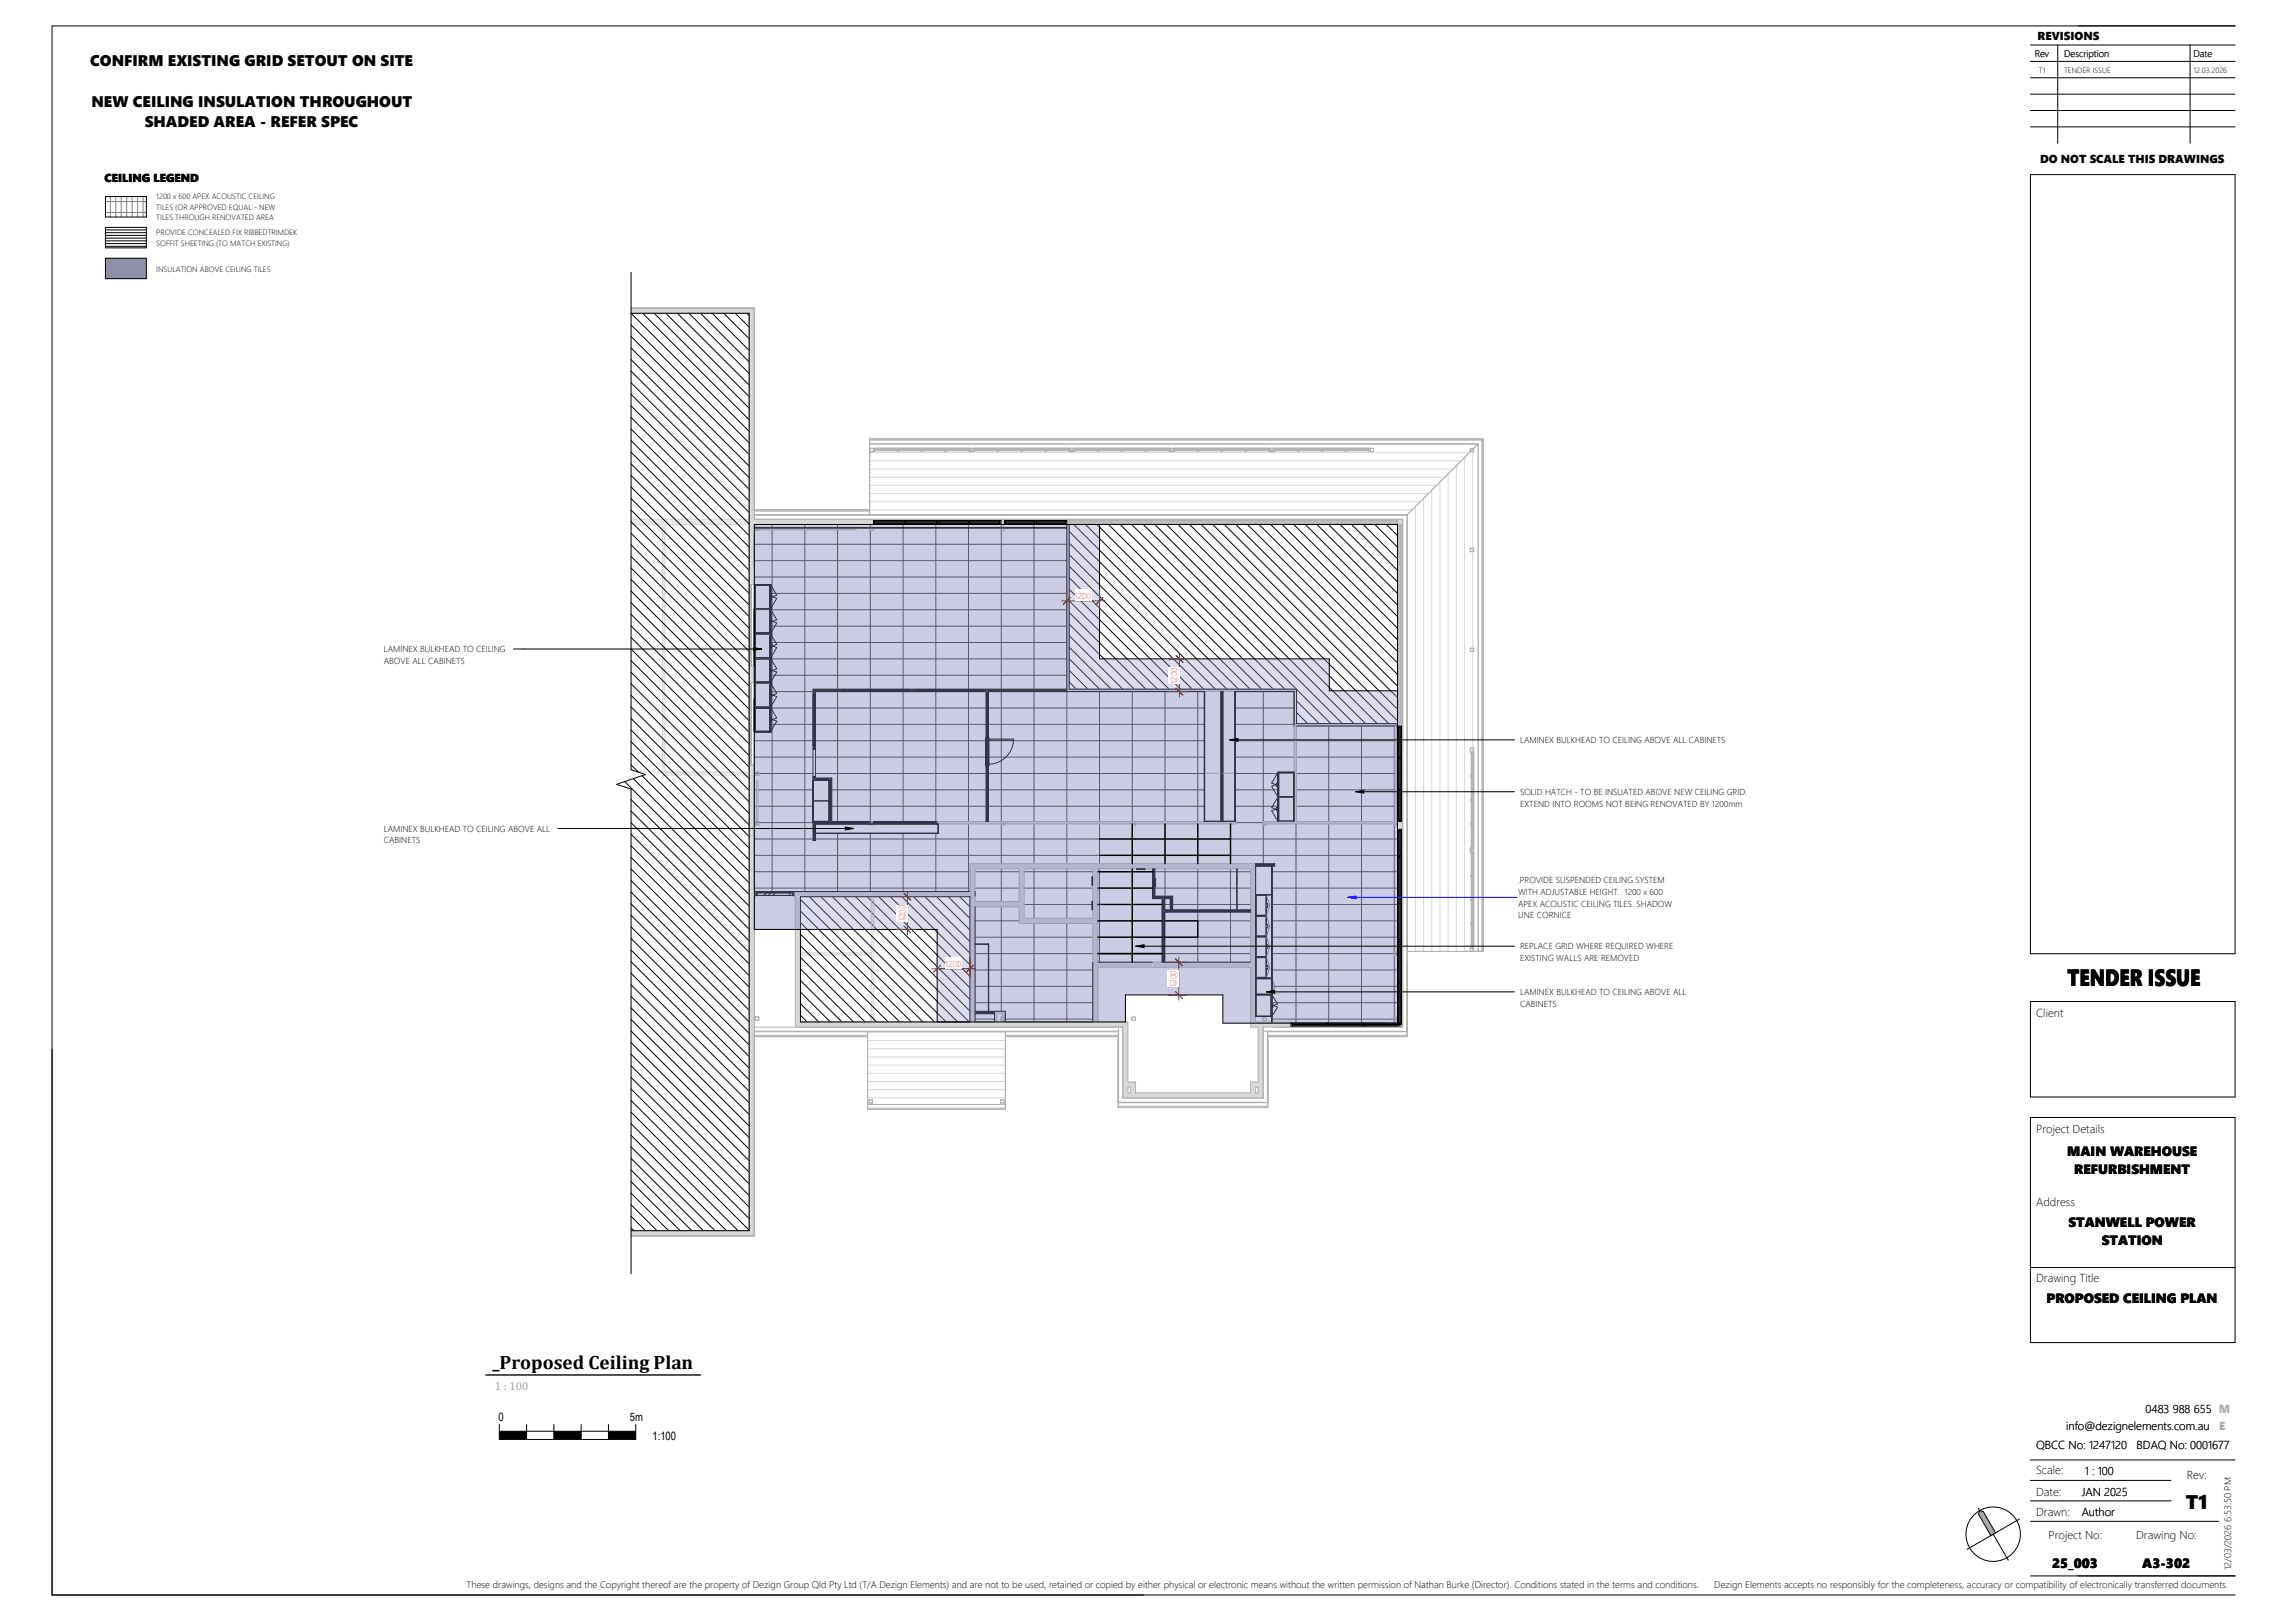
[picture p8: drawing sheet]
<svg xmlns="http://www.w3.org/2000/svg" width="841mm" height="594mm" viewBox="0 0 841 594" stroke-linecap="round" stroke-linejoin="round" font-family="sans-serif">
<defs><g id="words">
<text font-size="8.6" x="757.6" y="361.5">TENDER ISSUE</text>
<text font-size="7.2" x="800.9" y="552.8">T1</text>
<text font-size="7.1" x="180.5" y="501.7">_Proposed Ceiling Plan</text>
<g font-size="5.6">
<text x="33.1" y="24.2">CONFIRM EXISTING GRID SETOUT ON SITE</text>
<text x="33.5" y="39.1">NEW CEILING INSULATION THROUGHOUT</text>
<text x="53.1" y="46.6">SHADED AREA - REFER SPEC</text>
</g>
<g font-size="4.9">
<text x="757.5" y="423.6">MAIN WAREHOUSE</text>
<text x="760.1" y="430.2">REFURBISHMENT</text>
<text x="758" y="449.6">STANWELL POWER</text>
<text x="770.2" y="456.2">STATION</text>
<text x="750" y="477.7">PROPOSED CEILING PLAN</text>
<text x="752" y="574.4">25_003</text>
<text x="785.1" y="574.4">A3-302</text>
</g>
<g font-size="4.2">
<text x="746.7" y="14.8">REVISIONS</text>
<text x="747.6" y="59.6">DO NOT SCALE THIS DRAWINGS</text>
<text x="38.3" y="66.8">CEILING LEGEND</text>
<text x="746.1" y="372.7">Client</text>
<text x="746.1" y="415.2">Project Details</text>
<text x="746.1" y="442">Address</text>
<text x="746.1" y="469.9">Drawing Title</text>
<text x="182.6" y="520.7">0</text>
<text x="230.8" y="520.7">5m</text>
<text x="786.3" y="517.7">0483 988 655</text>
<text x="239.1" y="527.6">1:100</text>
<text x="757.2" y="524">info@dezignelements.com.au</text>
<text x="746.1" y="531.1">QBCC No: 1247120</text>
<text x="783" y="531.1">BDAQ No: 0001677</text>
<text x="746.1" y="540.3">Scale:</text>
<text x="764" y="540.4">1 : 100</text>
<text x="801.3" y="541.8">Rev:</text>
<text x="746.1" y="548.1">Date:</text>
<text x="762.8" y="548.1">JAN 2025</text>
<text x="746.1" y="555.4">Drawn:</text>
<text x="762.8" y="555.4">Author</text>
<text x="750.7" y="564">Project No:</text>
<text x="782.8" y="564">Drawing No:</text>
</g>
<text font-size="4.2" fill="#a3a3a3" x="181.4" y="509.4">1 : 100</text>
<g font-size="4.2" fill="#e2ec2d">
<text x="813.1" y="517.7">M</text>
<text x="813.3" y="524">E</text>
</g>
<g font-size="3.5">
<text x="745.6" y="20.9">Rev</text>
<text x="756.4" y="20.9">Description</text>
<text x="803.8" y="20.9">Date</text>
<text x="817.6" y="575.4" transform="rotate(-90 817.6 575.4)">12/03/2026 6:53:50 PM</text>
<text x="171" y="581.9">These drawings, designs and the Copyright thereof are the property of Dezign Group Qld Pty Ltd (T/A Dezign Elements) and are not to be used, retained or copied by either physical or electronic means without the written permission of Nathan Burke (Director). Conditions stated in the terms and conditions.</text>
<text x="628.2" y="581.9">Dezign Elements accepts no responsibly for the completeness, accuracy or compatibility of electronically transferred documents.</text>
</g>
<g font-size="3.2" fill="#f00">
<text x="393.8" y="219.3">1200</text>
<text x="431.4" y="250.5" transform="rotate(-90 431.4 250.5)">1200</text>
<text x="331.7" y="337.7" transform="rotate(-90 331.7 337.7)">1200</text>
<text x="346.3" y="354.2">1200</text>
<text x="431.2" y="361.7" transform="rotate(-90 431.2 361.7)">1200</text>
</g>
<g font-size="3.2">
<text x="140.6" y="238.9">LAMINEX BULKHEAD TO CEILING</text>
<text x="140.6" y="243.2">ABOVE ALL CABINETS</text>
<text x="557" y="272.2">LAMINEX BULKHEAD TO CEILING ABOVE ALL CABINETS</text>
<text x="557" y="291.2">SOLID HATCH - TO BE INSUATED ABOVE NEW CEILING GRID.</text>
<text x="557" y="295.5">EXTEND INTO ROOMS NOT BEING RENOVATED BY 1200mm</text>
<text x="140.6" y="304.7">LAMINEX BULKHEAD TO CEILING ABOVE ALL</text>
<text x="140.6" y="309">CABINETS</text>
<text x="556.3" y="323.7">.PROVIDE SUSPENDED CEILING SYSTEM</text>
<text x="556.3" y="328">WITH ADJUSTABLE HEIGHT. 1200 x 600</text>
<text x="556.3" y="332.3">APEX ACOUSTIC CEILING TILES. SHADOW</text>
<text x="556.3" y="336.6">LINE CORNICE</text>
<text x="557" y="347.8">REPLACE GRID WHERE REQUIRED WHERE</text>
<text x="557" y="352.1">EXISTING WALLS ARE REMOVED</text>
<text x="557" y="364.6">LAMINEX BULKHEAD TO CEILING ABOVE ALL</text>
<text x="557" y="368.9">CABINETS</text>
</g>
<g font-size="2.8">
<text x="747.2" y="26.8">T1</text>
<text x="756.4" y="26.8">TENDER ISSUE</text>
<text x="803.8" y="26.8">12.03.2026</text>
<text x="57.3" y="73">1200 x 600 APEX ACOUSTIC CEILING</text>
<text x="57.3" y="76.9">TILES (OR APPROVED EQUAL - NEW</text>
<text x="57.3" y="80.8">TILES THROUGH RENOVATED AREA</text>
<text x="57.3" y="86.3">PROVIDE CONCEALED FIX RIBBEDTRIMDEK</text>
<text x="57.3" y="90.2">SOFFIT SHEETING (TO MATCH EXISTING)</text>
<text x="57.3" y="99.6">INSULATION ABOVE CEILING TILES</text>
</g>
</g></defs>
<g fill="#d8d8d8">
<path d="M274.5 280.2v172.7h1.9v-172.7zM274.5 244.2v6h1.9v-6zM274.5 114.8v99.4h1.9v-99.4z"/>
<path d="M512.2 190.3v1.9h1.8v-1.9zM276.4 190.3v1.9h43.7v-1.9zM390.9 190.3v1.9h.9v-1.9zM366.8 190.3v1.9h1.3v-1.9z"/>
</g>
<path d="M231.3 190.3h43.2v1.9h-43.2z" fill="#ebebeb"/>
<g fill="#b4b4ce">
<path d="M390.9 192.2h.9v61.2h-.9z"/>
<path d="M391.8 252.5h83.3v.9h-83.3z"/>
<path d="M355.4 318.4h1.9v56.1h-1.9z"/>
<path d="M292.4 326.7h63v1.9h-63z"/>
<path d="M458.2 316.5h1.9v58.4h-1.9z"/>
<path d="M464.1 301v.9h46.7v-.9zM462.9 301.1v.8h1.1v-.8zM512.1 301v.9zM462.7 301l.1 .9zM510.9 301.1v.8h1.1v-.8h-.3l-.2 .4z"/>
</g>
<g fill="#d8d8d8">
<path d="M458.2 374.9h1.9v1.5h-1.9z"/>
<path d="M512.1 375.4v1h1.9v-1zM512.1 301v2.9h1.9v-2.9zM512.1 265.1v.9h1.9v-.9z"/>
</g>
<g fill="#b4b4ce">
<path d="M276.8 193.2h1.3v.3l-.1-.3h-1.1v1.2h1.1l.1-.3v.3h-1.3z"/>
<path d="M373.4 318.4h1.9v20h-1.9z"/>
<path d="M357.3 330.4h16.1v1.9h-16.1z"/>
<path d="M400.4 318.4h1.9v56.1h-1.9z"/>
<path d="M364.4 370.6h.9v3.9h-.9z"/>
<path d="M365.3 370.6h2.2v.9h-2.2z"/>
<path d="M375.3 336.5h25.1v1.9h-25.1z"/>
<path d="M422.3 352.6h35.9v1.9h-35.9z"/>
<path d="M355.4 316.5h102.8v1.9h-102.8z"/>
<path d="M474.2 265.1h37.9v.9h-.4l-.2-.8-.3 .1-.1 .7h-36.9z"/>
<path d="M460.1 374.5h13v.4h-13z"/>
<path d="M366.8 193.2v1.2h1.3v-1.2zM366.9 193.2h1.1v1.2h-1.1z"/>
<path d="M318.8 193.2v1.2h1.3v-1.2zM318.9 193.2h1.1v1.2h-1.1z"/>
<path d="M318.8 301v1.3h1.3v-1.3zM318.9 301.1h1.1v1.1h-1.1z"/>
<path d="M367.5 370.6v2.1h.6v1.2h-.6v.6h.9v-3.9zM367.5 372.7v1.2h.5v-1.2z"/>
<path d="M510.8 372.7v1.2h1.3v-1.2zM510.9 372.7h1.1v1.2h-1.1z"/>
<path d="M510.8 348.7v1.3h1.3v-1.3zM510.9 348.8h1.1v1.1h-1.1z"/>
</g>
<path d="M460.1 374.9h13v1.5h-13z" fill="#d8d8d8"/>
<path d="M416.1 301v.9h37.1v-.9zM343.3 301v.9h23.5v-.9zM368.1 301v.9h46.7v-.9zM414.9 301.1v.8h1.1v-.8zM366.9 301.1v.8h1.1v-.8z" fill="#b4b4ce"/>
<path d="M319.3 328.6h.9v12h-.9z" fill="#d0d0e2"/>
<path d="M319.3 340.6v32.1h.8v1.2h-.8v.6h.9v-33.9zM319.3 372.7v1.2h.7v-1.2z" fill="#ebebeb"/>
<g fill="#b4b4ce">
<path d="M474.2 266h.9v35h-.9z"/>
<path d="M462.8 372.7v1.2h1.3v-1.2zM462.9 372.7h1.1v1.2h-1.1z"/>
</g>
<g fill="#cccce5">
<path d="M277.3 193.6l.3 .1-.2 .4z"/>
<path d="M277.5 193.5h36.9l.5 .4-.5 .2h-37z"/>
</g>
<path d="M360.4 252.5v.9h30.5v-.9zM332.9 252.5v.9h3.5v-.9zM297.9 252.5v.9h11v-.9z" fill="#33334c"/>
<g fill="#cccce5">
<path d="M308.9 253.4h24zM308.9 252.5v.2h24v-.2z"/>
<path d="M336.4 253.4h24zM336.4 252.5v.2h24v-.2z"/>
</g>
<g fill="#33334c">
<path d="M320.1 301h23.2v.9h-23.2z"/>
<path d="M297.9 301h20.9v.9h-20.9z"/>
<path d="M426.7 333.4h31.5v.9h-31.5z"/>
</g>
<path d="M291.4 328.6h1.9v12h-1.9z" fill="#b4b4ce"/>
<g fill="#d8d8d8">
<path d="M291.4 340.6h1.9v35.8h-1.9z"/>
<path d="M411.4 400.5h51.5v1.9h-51.5z"/>
<path d="M293.3 374.5h120v1.9h-120z"/>
<path d="M276.8 372.7v1.2h1.3v-1.2zM276.9 372.7h1.1v1.2h-1.1z"/>
</g>
<path d="M293.3 349.1h26v.9h-26z" fill="#ebebeb"/>
<g fill="#33334c">
<path d="M447.3 253.4h.9v47.6h-.9z"/>
<path d="M297.9 284.6v1.4h.9v-1.4zM297.9 273v1.6h.9v-1.6zM297.9 253.4v1.6h.9v-1.6z"/>
</g>
<g fill="#cccce5">
<path d="M297.9 274.6h.9v10h-.9z"/>
<path d="M298.6 255v18h.2v-18zM297.9 255l.1 18z"/>
</g>
<g fill="#b4b4ce">
<path d="M276.8 282.9v1.3h1.3v-1.3zM276.9 283h1.1v1.1h-1.1z"/>
<path d="M276.8 301v1.3h1.3v-1.3zM276.9 301.1h1.1v1.1h-1.1z"/>
</g>
<g fill="#cccce5">
<path d="M277.3 285.4l.4 .2 .1 15.1-.3-.2-.3 .2z"/>
<path d="M361.2 280.2l.1 .4zM361.2 270.2l.1 .4z"/>
<circle cx="277.5" cy="300.7" r=".28"/>
</g>
<path d="M361.3 270.6v9.6" fill="none" stroke="#cccce5" stroke-width=".37"/>
<g fill="#cccce5">
<path d="M362.2 270.6l.1 9.6z"/>
<path d="M362.2 280.2l.1 .4zM362.2 270.2l.1 .4z"/>
<path d="M361.3 280.1v.3h.9v-.3zM361.3 270.4l.2 .5 .7-.1v-.4z"/>
</g>
<path d="M362 270.8v9.3" fill="none" stroke="#cccce5" stroke-width=".43"/>
<path d="M361.4 270.8v9.3M361.6 270.9v9" fill="none" stroke="#cccce5" stroke-width=".37"/>
<path d="M361.3 280.4v20.6h.9v-20.6zM361.3 253.4v17h.9v-17z" fill="#33334c"/>
<path d="M298.4 255.3v17.5" fill="none" stroke="#cccce5" stroke-width=".37"/>
<g fill="#cccce5">
<path d="M308.9 252.7h24v.7h-24z"/>
<path d="M298 272.8v.2h.6v-.2zM298 255v.3h.6v-.3z"/>
<path d="M298.6 255.3v17.5zM298 255.3v17.5h.2v-17.5z"/>
</g>
<g fill="#ebebeb">
<path d="M242.8 192.2h.9v91.8h-.9z"/>
<path d="M243.7 283.1h30.8v.9h-30.8z"/>
</g>
<g fill="#d8d8d8">
<path d="M231.3 451h43.2v1.9h-43.2z"/>
<path d="M411.4 376.4h1.9v24.1h-1.9z"/>
<path d="M414.2 396.5h1.9v4h-1.9z"/>
<path d="M413.3 396.5h.9v1.9h-.9z"/>
<path d="M458.2 396.5h1.9v4h-1.9z"/>
<path d="M461 376.4h1.9v24.1h-1.9z"/>
<path d="M460.1 396.5h.9v1.9h-.9z"/>
<path d="M318.4 403v1.2h1.3v-1.2zM318.5 403h1.1v1.2h-1.1z"/>
<path d="M366.7 403v1.2h1.2v-1.2zM366.7 403h1.2v1.2h-1.2z"/>
<path d="M414.8 372.7v1.2h1.3v-1.2zM414.9 372.7h1.1v1.2h-1.1z"/>
</g>
<path d="M462.8 301v1.3h1.3v-1.3zM462.9 301.1h1.1v1.1h-1.1z" fill="#b4b4ce"/>
<path d="M422.3 318.4h.9v10.9h-.9z" fill="#33334c"/>
<g fill="#b4b4ce">
<path d="M402.3 352.6h20v1.9h-20z"/>
<path d="M366.8 301v1.3h1.3v-1.3zM366.9 301.1h1.1v1.1h-1.1z"/>
<path d="M414.8 301v1.3h1.3v-1.3zM414.9 301.1h1.1v1.1h-1.1z"/>
<path d="M366.8 372.7v1.2h1.3v-1.2zM366.9 372.7h1.1v1.2h-1.1z"/>
</g>
<path d="M318.8 372.7v1.2h1.3v-1.2zM318.9 372.7h1.1v1.2h-1.1z" fill="#ebebeb"/>
<path d="M510.8 301h.3l-.2 .1v1.1h1.1v-1.1l-.3-.1h.4v1.3h-1.3z" fill="#b4b4ce"/>
<g fill="#cccce5">
<path d="M511.2 283.5l.5 .1v17.7l-.2-.3-.4 .3z"/>
<path d="M511.1 265.4l.3 .2 .3-.2v17.7l-.2 .3-.4-.3z"/>
<circle cx="511.4" cy="301.3" r=".27"/>
<circle cx="511.5" cy="265.4" r=".27"/>
</g>
<path d="M290.9 326.7v1.9h1.5v-1.9zM276.4 326.7v1.9h.6v-1.9z" fill="#b4b4ce"/>
<path d="M317.9 378v26.7h50.5v-26.7zM318.4 403h1.3v1.2h-1.3zM366.7 403h1.2v1.2h-1.2zM366.7 403v1.2h1.2v-1.2zM318.5 403v1.2h1.1v-1.2z" fill="#fff"/>
<path d="M441.3 253.4l.2 29.9h5.8v-29.9zM448.2 253.4v29.9h4.4v-29.9zM474.2 253.4v11.7h.9v-11.7z" fill="#cccce5"/>
<path d="M391.8 192.2h11.1v49.2h84.2v11.7h25v12h-37v-12.6h-83.3z" fill="#dcdced"/>
<path d="M402.3 354.5v20h10.1v-9.9h35.7v10.3h10.1v-20.4zM460.1 372.5v2h5.9v-2zM365.3 371.5v3h2.2v-.6h-.7v-1.2h.7v-1.2zM462.8 372.7h1.3v1.2h-1.3zM366.9 372.7v1.2h.6v-1.2zM462.9 372.7v1.2h1.1v-1.2zM276.4 328.6v12h15v-12h-.5v-.5h-13.9v.5zM277 326.7v.4h13.9v-.4zM298.8 301.9v3.4h44.9v-3.4h-23.6v.4h-1.3v-.4zM318.9 301.9v.3h1.1v-.3zM298.1 301h5.8zM448.2 283.3v17.7h4.4v-17.7zM441.5 283.3v17.7h5.8v-17.7z" fill="#cccce5"/>
<path d="M320.2 328.6v12h23.2v33.9h12v-45.9zM293.3 328.6v12h26v-12z" fill="#dcdced"/>
<path d="M231.3 112.9h45.1v1.9h-45.1z" fill="#d8d8d8"/>
<g fill="#fff">
<path d="M320.6 191.2l10.9 .1z"/>
<path d="M355.4 191.2l10.9 .1z"/>
<path d="M343.7 191.2l11.2 .1z"/>
<path d="M368.6 191.2l10.6 .1z"/>
<path d="M390.4 190.7h.5v1h-.5z"/>
<path d="M368.1 190.7h.5v1h-.5z"/>
<path d="M366.3 190.7h.5v1h-.5z"/>
<path d="M379.2 190.7h.5v1h-.5z"/>
<path d="M320.1 190.7h.5v1h-.5z"/>
<path d="M331.5 190.7h.5v1h-.5z"/>
<path d="M343.2 190.7h.5v1h-.5z"/>
<path d="M354.9 190.7h.5v1h-.5z"/>
<path d="M473.6 375.4l12.6 .1z"/>
<path d="M500 375.4l12.6 .1z"/>
<path d="M512.6 374.9h.5v1h-.5z"/>
<path d="M473.1 374.9h.5v1h-.5z"/>
<path d="M486.2 374.9h.5v1h-.5z"/>
<path d="M499.5 374.9h.5v1h-.5z"/>
<path d="M513 360.3l.1 14.6z"/>
<path d="M513 344.9l.1 14.9z"/>
<path d="M512.6 303.9h1v.5h-1z"/>
<path d="M513 289.6l.1 10.9z"/>
<path d="M512.6 266h1v.5h-1z"/>
<path d="M512.6 300.5h1v.5h-1z"/>
<path d="M513 266.5l.1 11z"/>
<path d="M512.6 277.5h1v.5h-1z"/>
<path d="M512.6 289.1h1v.5h-1z"/>
<path d="M513 314.1l.1 15z"/>
<path d="M318.7 162.6v26h197l23.1-23.1v-1.2h1.2l1.7-1.7zM318.8 164.3h184.6v1.2h-1.3l-.4-.3h-8.3v.2l-.4-.2h-8.4v.2l-.4-.2h-8.3v.2l-.4-.2h-8.4l-.4 .3h-1.2l-.5-.3h-8.3v.2l-.4-.2h-8.3v.2l-.4-.2h-8.4v.2l-.4-.2h-8.3l-.5 .3h-1.2l-.4-.3h-8.4v.2l-.4-.2h-8.3v.2l-.4-.2h-8.3v.2l-.4-.2h-8.4l-.4 .3h-1.3l-.4-.3h-8.3v.2l-.4-.2h-8.4v.2l-.4-.2h-8.3v.2l-.4-.2h-8.3l-.5 .3h-1.2l-.4-.3h-8.4v.2l-.4-.2h-8.3v.2l-.4-.2h-8.4v.2l-.4-.2h-8.3l-.4 .3h-1.3zM502.2 164.3v1.2h1.1v-1.2zM465.5 165.2v.3h1.2v-.3zM428.8 165.2v.3h1.2v-.3zM392.2 165.2v.3h1.2v-.3zM355.5 165.2v.3h1.2v-.3zM318.9 164.3v1.2h1.1v-1.2zM538.8 164.3v1.2l1.2-1.2z"/>
</g>
<g fill="#d8d8d8">
<path d="M539.1 310.8h.9v1.2h-.9z"/>
<path d="M538.8 164.3v1.2h1.2v-1.2zM538.8 164.3h1.2v1.2h-1.2z"/>
<path d="M538.8 347.4v1.2h1.2v-1.2zM538.8 347.4h1.2v1.2h-1.2z"/>
<path d="M538.8 310.8v1.2h1.2v-1.2zM538.8 310.8h1.2v1.2h-1.2z"/>
<path d="M538.8 274.1v1.3h1.2v-1.3zM538.8 274.2h1.2v1.2h-1.2z"/>
<path d="M538.8 237.5v1.3h1.2v-1.3zM538.8 237.6h1.2v1.1h-1.2z"/>
<path d="M538.8 200.9v1.3h1.2v-1.3zM538.8 200.9h1.2v1.2h-1.2z"/>
<path d="M392.1 164.3v1.2h1.3v-1.2zM392.2 164.3h1.2v1.2h-1.2z"/>
<path d="M428.8 164.3v1.2h1.2v-1.2zM428.8 164.3h1.2v1.2h-1.2z"/>
<path d="M465.5 164.3v1.2h1.2v-1.2zM465.5 164.3h1.2v1.2h-1.2z"/>
<path d="M502.1 164.3v1.2h1.3v-1.2zM502.2 164.3h1.1v1.2h-1.1z"/>
<path d="M318.8 164.3v1.2h1.3v-1.2zM318.9 164.3h1.1v1.2h-1.1z"/>
<path d="M355.5 164.3v1.2h1.2v-1.2zM355.5 164.3h1.2v1.2h-1.2z"/>
<path d="M502.1 164.4v.8zM465.5 164.3v.9h1.2v-.9zM465.4 164.4v.8zM428.8 164.3v.9h1.2v-.9zM428.8 164.4v.8zM392.1 164.4v.8zM392.2 164.3v.9h1.2v-.9zM355.5 164.3v.9h1.2v-.9zM320.1 164.4v.8z"/>
</g>
<path d="M541.7 162.6l-1.7 1.7v1.2h-1.2l-23.1 23.1v160h23.1v-1.2l.3-.4v-8.4h-.2l.2-.4v-8.3h-.2l.2-.4v-8.4h-.2l.2-.4v-8.3l-.3-.4v-1.2l.3-.4v-8.4h-.2l.2-.4v-8.3h-.2l.2-.4v-8.4h-.2l.2-.4v-8.3l-.3-.4v-1.3h1.2v74.5h1.7zM538.8 347.4v1.2h1.2v-1.2zM538.8 310.8v1.2h.3v-1.2zM538.8 274.2v1.2h1.2v-1.2zM538.8 237.5h1.2v1.3h-1.2zM538.8 237.6v1.1h1.2v-1.1zM538.8 200.9h1.2v1.3h-1.2zM538.8 200.9v1.2h1.2v-1.2zM540 164.3l-1.2 1.2h1.2z" fill="#fff"/>
<g fill="#cccce5">
<path d="M467.9 297l.2 .1z"/>
<path d="M467.9 296l.2 .1z"/>
<path d="M276.4 192.2v22h6v54h-6v58.5h79v-10.2h111.7v.9h-1v57.1h7v.4h39v-73v.4h-1.3v-.4h-46.7v.4h-1.3l-.1-1.3h5.5v-18h6v-29.6h-21.6l.1 47.6h-4.5h5v.9h-37.1v.4h-1.3v-.4h-46.7v.4h-1.3v-.4h-23v3.5h-45v2.5h-.9v-55.4h93v-60.3zM357.3 332.3v13.6h5v24.7h6.1v3.9h32v-36.1h-27v-6.1zM357.3 371.5v3h7.1v-3zM510.8 372.7h1.3v1.2h-1.3zM510.9 372.7v1.2h1.1v-1.2zM357.3 346v24.6h4.9v-24.6zM466.2 368.9l.2 .2zM466.2 367.9l.2 .2zM426.7 334.3v18.3h31.5v-18.3zM402.3 318.4v34.2h23.5v-23.3h-3.5v-10.9zM510.8 348.7h1.3v1.3h-1.3zM510.9 348.8v1.1h1.1v-1.1zM375.3 318.4v18.1h25.1v-18.1zM423.2 318.4v10h6.5v5h28.5v-15zM426.7 329.3v4.1h2.1v-4.1zM400.2 330.3l.2 3zM453.2 318.4l.2 14.9zM357.3 318.4v12h16.1v-12zM423.3 321.9l.2 3zM400.2 321.3l.2 3zM276.8 301h1.3v1.3h-1.3zM510.9 301.9v.3h1.1v-.3zM462.9 301.9v.3h1.1v-.3zM414.9 301.9v.3h1.1v-.3zM366.9 301.9v.3h1.1v-.3zM276.9 301.1v1.1h1.1v-1.1zM318.9 301.1v.8h1.1v-.8zM362.2 253.4v47.6h85.1h-6v-47.6zM298.8 253.4v31.7h6v15.9h56.5v-47.6zM475.1 266v35h36v-17.4l.3-.2 .3 .2v17.4h.4v-35h-.4v17.1l-.2 .3-.4-.3v-17.1zM277.3 285.4h.3l.2 .3-.1 15.1-.2 .2-.3-.3zM467.9 297l.2 .1zM467.9 296l.2 .1zM467.9 288l.2 .1zM467.9 287l.2 .1zM276.8 282.9h1.3v1.3h-1.3zM276.9 283v1.1h1.1v-1.1zM282.5 264.1l.2 .2zM282.5 263.1l.2 .2zM282.5 255.1l.2 .2zM282.5 254.1l.2 .2zM282.5 246.1l.2 .2zM282.5 245.1l.2 .2zM282.5 237.1l.2 .2zM282.5 236.1l.2 .2zM282.5 228.1l.2 .2zM282.5 227.1l.2 .2zM282.5 219.1l.2 .2zM282.5 218.1l.2 .2zM366.8 193.2h1.3v1.2h-1.3zM318.8 193.2h1.3v1.2h-1.3zM276.8 193.2h1.3v.3h36.3l.5 .4-.5 .2h-36.3v.3h-1.3zM366.9 193.2v1.2h1.1v-1.2zM318.9 193.2v1.2h1.1v-1.2zM276.9 193.2v1.2h1.1v-.3l-.7-.2 .1-.3 .6-.1v-.3z"/>
</g>
<path d="M468.5 292.2v8.7" fill="none" stroke="#cccce5" stroke-width=".37"/>
<g fill="#cccce5">
<path d="M468.2 292h6v9h-6l5.9-.1v-8.7z"/>
<path d="M467.9 288l.2 .1z"/>
<path d="M467.9 287l.2 .1z"/>
<path d="M468.6 292.2v8.7h5.5v-8.7zM468.2 292.2v8.7h.2v-8.7z"/>
</g>
<path d="M468.5 283.2v8.7" fill="none" stroke="#cccce5" stroke-width=".37"/>
<g fill="#cccce5">
<path d="M468.2 283h6v9h-6l5.9-.1v-8.7z"/>
<path d="M468.6 283.2v8.7h5.5v-8.7zM468.2 283.2v8.7h.2v-8.7z"/>
</g>
<path d="M441.4 253.5v47.5M452.6 253.5v47.5" fill="none" stroke="#cccce5" stroke-width=".37"/>
<g fill="#cccce5">
<path d="M282.5 254.1v.2z"/>
<path d="M282.6 254.1l.1 .2z"/>
<path d="M282.5 255.1v.2z"/>
<path d="M282.6 255.1l.1 .2z"/>
</g>
<path d="M282.1 250.3v8.7" fill="none" stroke="#cccce5" stroke-width=".37"/>
<g fill="#cccce5">
<path d="M276.4 250.2h6l-5.8 .1v8.7l5.8 .2h-6z"/>
<path d="M282.5 245.1v.2z"/>
<path d="M282.6 245.1l.1 .2z"/>
<path d="M282.5 246.1v.2z"/>
<path d="M282.6 246.1l.1 .2z"/>
<path d="M276.6 250.3v8.7h5.5v-8.7zM282.2 250.3v8.7h.2v-8.7z"/>
</g>
<path d="M282.1 241.3v8.7" fill="none" stroke="#cccce5" stroke-width=".37"/>
<g fill="#cccce5">
<path d="M276.4 241.2h6l-5.8 .1v8.7l5.8 .2h-6z"/>
<path d="M282.5 236.1v.2z"/>
<path d="M282.6 236.1l.1 .2z"/>
<path d="M282.5 237.1v.2z"/>
<path d="M282.6 237.1l.1 .2z"/>
<path d="M276.6 241.3v8.7h5.5v-8.7zM282.2 241.3v8.7h.2v-8.7z"/>
</g>
<path d="M282.1 232.3v8.7" fill="none" stroke="#cccce5" stroke-width=".37"/>
<g fill="#cccce5">
<path d="M276.4 232.2h6l-5.8 .1v8.7l5.8 .2h-6z"/>
<path d="M282.5 227.1v.2z"/>
<path d="M282.6 227.1l.1 .2z"/>
<path d="M282.5 228.1v.2z"/>
<path d="M282.6 228.1l.1 .2z"/>
<path d="M282.2 232.3v8.7h.2v-8.7zM276.6 232.3v8.7h5.5v-8.7z"/>
</g>
<path d="M282.1 223.3v8.7" fill="none" stroke="#cccce5" stroke-width=".37"/>
<g fill="#cccce5">
<path d="M276.4 223.2h6l-5.8 .1v8.7l5.8 .2h-6z"/>
<path d="M282.5 263.1v.2z"/>
<path d="M282.6 263.1l.1 .2z"/>
<path d="M282.5 264.1v.2z"/>
<path d="M282.6 264.1l.1 .2z"/>
<path d="M276.6 223.3v8.7h5.5v-8.7zM282.2 223.3v8.7h.2v-8.7z"/>
</g>
<path d="M282.1 259.3v8.7" fill="none" stroke="#cccce5" stroke-width=".37"/>
<g fill="#cccce5">
<path d="M276.4 259.2h6l-5.8 .1v8.7l5.8 .2h-6z"/>
<path d="M464.2 354.9v.2z"/>
<path d="M464.3 355l.1 .1z"/>
<path d="M464.2 353.9v.2z"/>
<path d="M464.3 354l.1 .1z"/>
<path d="M460.3 350.7h3.8v7.6h-3.8l3.7-.1v-7.3z"/>
<path d="M460.3 350.9h3.7v7.3h-3.7z"/>
<path d="M460.1 350.7l.2 7.6z"/>
<path d="M282.2 259.3v8.7h.2v-8.7zM276.6 259.3v8.7h5.5v-8.7z"/>
</g>
<g fill="#33334c">
<path d="M425.8 329.3h.9v23.3h-.9z"/>
<path d="M423.2 328.4h6.5v.9h-6.5z"/>
<path d="M428.8 329.3h.9v4.1h-.9z"/>
</g>
<g fill="#cccce5">
<path d="M282.5 218.1v.2z"/>
<path d="M282.6 218.1l.1 .2z"/>
<path d="M282.5 219.1v.2z"/>
<path d="M282.6 219.1l.1 .2z"/>
</g>
<path d="M282.1 214.3v8.7" fill="none" stroke="#cccce5" stroke-width=".37"/>
<g fill="#cccce5">
<path d="M276.4 214.2h6l-5.8 .1v8.7l5.8 .2h-6z"/>
<path d="M282.2 214.3v8.7h.2v-8.7zM276.6 214.3v8.7h5.5v-8.7z"/>
</g>
<g fill="#33334c">
<path d="M303.9 285.1h.9v15.9h-.9z"/>
<path d="M298.8 285.1h5.1v.9h-5.1z"/>
</g>
<g fill="#cccce5">
<path d="M336.4 252.7h24v.7h-24z"/>
<path d="M297.9 286h5.9v7.5h-5.9z"/>
</g>
<path d="M303.8 286v7.5" fill="none" stroke="#cccce5" stroke-width=".37"/>
<path d="M297.9 293.5h5.9v7.5h-5.9z" fill="#cccce5"/>
<path d="M303.8 293.5v7.5" fill="none" stroke="#cccce5" stroke-width=".37"/>
<path d="M297.9 301.9h.9v6h-.9z" fill="#33334c"/>
<g fill="#cccce5">
<path d="M464.2 347.3v.2z"/>
<path d="M464.3 347.4l.1 .1z"/>
<path d="M464.2 346.3v.2z"/>
<path d="M464.3 346.4l.1 .1z"/>
<path d="M460.3 343.2h3.8v7.5h-3.8l3.7-.1v-7.3z"/>
<path d="M460.3 343.3h3.7v7.3h-3.7z"/>
<path d="M460.1 343.2l.2 7.5z"/>
<path d="M464.2 339.8v.2z"/>
<path d="M464.3 339.8l.1 .1z"/>
<path d="M464.2 338.8v.2z"/>
<path d="M464.3 338.8l.1 .1z"/>
<path d="M460.3 335.6h3.8v7.6h-3.8l3.7-.2v-7.3z"/>
<path d="M460.3 335.7h3.7v7.3h-3.7z"/>
<path d="M460.1 335.6l.2 7.6z"/>
<path d="M464.2 332.2v.2z"/>
<path d="M464.3 332.2l.1 .1z"/>
<path d="M464.2 331.2v.2z"/>
<path d="M464.3 331.2l.1 .1z"/>
<path d="M460.3 328h3.8v7.6h-3.8l3.7-.2v-7.3z"/>
<path d="M460.3 328.1h3.7v7.3h-3.7z"/>
</g>
<path d="M460.2 328v7.6" fill="none" stroke="#cccce5" stroke-width=".37"/>
<path d="M466 372.6l.1 1.9z" fill="#cccce5"/>
<path d="M460.1 316.5h7v.9h-7z" fill="#33334c"/>
<g fill="#cccce5">
<path d="M466.2 367.9v.2z"/>
<path d="M466.3 367.9l.1 .2z"/>
<path d="M466.2 368.9v.2z"/>
<path d="M466.3 368.9l.1 .2z"/>
<path d="M465.8 364.6l.1 7.7z"/>
<path d="M460.1 364.5h5.8l-5.6 .1v7.7l5.6 .2h-5.8z"/>
<path d="M460.1 358.3l5.9 .2z"/>
<path d="M460.3 358.5h5.8v6h-5.8l5.7-.2v-5.7z"/>
<path d="M460.3 358.6h5.7v5.7h-5.7z"/>
<path d="M460.3 364.6v7.7h5.5v-7.7zM465.9 364.6v7.7h.2v-7.7z"/>
<path d="M465.9 372.3l.2 .2zM465.9 364.5l.2 .1z"/>
</g>
<path d="M460.2 358.5v6" fill="none" stroke="#cccce5" stroke-width=".37"/>
<path d="M460.3 327.8l5.7 .2z" fill="#cccce5"/>
<path d="M513.1 192.6v13.9" fill="none" stroke="#d8d8d8" stroke-width=".37"/>
<g fill="#d8d8d8">
<path d="M512.6 264.6h1v.5h-1z"/>
<path d="M512.6 192.1h1v.5h-1z"/>
<path d="M497.4 191.2l14.3 .1z"/>
<path d="M391.8 190.7h.5v1h-.5z"/>
<path d="M511.7 190.7h.5v1h-.5z"/>
<path d="M437.2 191.2l14.5 .1z"/>
<path d="M407.1 191.2l14.6 .1z"/>
<path d="M422.2 191.2l14.5 .1z"/>
<path d="M392.3 191.2l14.3 .1z"/>
<path d="M467.3 191.2l14.5 .1z"/>
<path d="M452.2 191.2l14.6 .1z"/>
<path d="M482.3 191.2l14.6 .1z"/>
<path d="M496.9 190.7h.5v1h-.5z"/>
<path d="M481.8 190.7h.5v1h-.5z"/>
<path d="M466.8 190.7h.5v1h-.5z"/>
<path d="M451.7 190.7h.5v1h-.5z"/>
<path d="M436.7 190.7h.5v1h-.5z"/>
<path d="M421.7 190.7h.5v1h-.5z"/>
<path d="M406.6 190.7h.5v1h-.5z"/>
</g>
<path d="M513.1 207v14.1M513.1 221.6v14.1" fill="none" stroke="#d8d8d8" stroke-width=".37"/>
<g fill="#d8d8d8">
<path d="M512.6 206.5h1v.5h-1z"/>
<path d="M512.6 221.1h1v.5h-1z"/>
</g>
<path d="M513.1 236.2v14.1M513.1 250.8v13.8" fill="none" stroke="#d8d8d8" stroke-width=".37"/>
<g fill="#d8d8d8">
<path d="M512.6 235.7h1v.5h-1z"/>
<path d="M512.6 250.3h1v.5h-1z"/>
</g>
<g fill="#cccce5">
<path d="M343.7 301.9l.1 3.5z"/>
<path d="M298.8 305.3l44.9 .1z"/>
<path d="M460.1 317.4v10.6h4v30.3h1.9l-5.7 .2h5.8v-41.1zM464.2 354.9l.2 .2zM464.2 353.9l.2 .2zM464.2 347.3l.2 .2zM464.2 346.3l.2 .2zM464.2 339.8l.2 .1zM464.2 338.8l.2 .1zM464.2 332.2l.2 .1zM464.2 331.2l.2 .1zM460.3 327.8l5.7 .2z"/>
</g>
<path d="M400.3 321.3v3M400.3 330.3v3M423.4 321.9v3" fill="none" stroke="#cccce5" stroke-width=".37"/>
<path d="M357.3 370.6h7.1v.9h-7.1z" fill="#33334c"/>
<g fill="#cccce5">
<path d="M362.2 345.9l.1 24.7z"/>
<path d="M357.3 345.9l4.9 .1z"/>
</g>
<path d="M416.6 318.5h3M453.3 318.4v14.9" fill="none" stroke="#cccce5" stroke-width=".37"/>
<g fill="#fff">
<path d="M512.6 374.9h1v.5h-1z"/>
<path d="M512.6 344.4h1v.5h-1z"/>
<path d="M512.6 359.8h1v.5h-1z"/>
<path d="M512.6 329.1h1v.5h-1z"/>
<path d="M512.6 313.6h1v.5h-1z"/>
<path d="M513 304.4l.1 9.2z"/>
</g>
<g fill="#cccce5">
<path d="M277.5 327.1h12.9v1h-12.9z"/>
<path d="M277 327.1h.5v1h-.5z"/>
<path d="M290.4 327.1h.5v1h-.5z"/>
</g>
<g fill="none" stroke="#575770" stroke-width=".37">
<path d="M276.4 193.4h114.5M276.4 199.4h114.5M282.9 192.2v1.3M282.9 194.1v132.6M294.9 192.2v1.3M294.9 194.1v132.6M306.9 192.2v1.3M306.9 194.1v58.4M318.9 192.2v60.3M330.9 192.2v60.3M342.9 192.2v60.3M354.9 192.2v60.3"/>
<path d="M366.9 192.2v60.3M378.9 192.2v60.3M276.4 205.4h114.5M276.4 211.4h114.5M282.4 217.4h108.5M282.4 223.4h108.5M282.4 229.4h108.5M282.4 235.4h108.5M282.4 241.4h108.5M282.4 247.4h108.5M282.4 253.4h15.5M282.4 259.4h15.5"/>
<path d="M298.8 253.4h61.6M298.8 259.4h62.5M306.9 253.4v47.6M318.9 253.4v48.5M330.9 253.4v47.6M342.9 253.4v47.6M354.9 253.4v47.6M362.2 253.4h28.7v47.6M362.2 259.4h79.1M366.9 253.4v47.6M378.9 253.4v47.6M402.9 253.4v47.6"/>
<path d="M414.9 253.4v47.6M426.9 253.4v47.6M438.9 253.4v47.6M452.7 259.4h21.5M462.9 253.4v47.6M276.4 271.4h21.5M276.4 277.4h21.5M282.4 265.4h15.5M298.8 265.4h62.5M298.8 271.4h62.4M298.8 277.4h62.4M362.2 265.4h79.1"/>
<path d="M362.3 271.4h79M362.3 277.4h79M452.7 265.4h21.5M452.7 271.4h21.5M452.7 277.4h21.5M475.1 271.4h36M475.1 277.4h36M486.9 266v35M498.9 266v35M510.9 266v35M511.7 271.4h.4M511.7 277.4h.4"/>
<path d="M276.4 283.4h21.5M276.4 289.4h.8M276.4 295.4h.8M277.8 289.4h20.1M277.8 295.4h20.1M298.8 283.4h62.5M304.8 289.4h56.5M304.8 295.4h56.5M362.2 283.4h79.1M362.2 289.4h79.1M362.2 295.4h79.1M452.7 283.4h15.5"/>
<path d="M452.7 289.4h15.5M452.7 295.4h15.5M475.1 283.4h36.2M475.1 289.4h36M475.1 295.4h36M511.6 283.4h.5M511.7 289.4h.4M511.7 295.4h.4M276.4 301.4h21.5M276.4 307.4h21.5M276.4 313.4h235.7M276.4 319.4h79"/>
<path d="M298.8 307.4h213.3M306.9 305.4v21.3M318.9 301.4h1.1M318.9 305.4v21.3M330.9 305.4v21.3M342.9 305.4v21.3M354.9 301.9v24.8M357.3 319.4h16.1M366.9 301.9v14.6M366.9 318.4v12M375.3 319.4h25.1M378.9 301.9v14.6"/>
<path d="M378.9 318.4v18.1M390.9 301.9v14.6M390.9 318.4v18.1M402.3 319.4h20M402.9 301.9v14.6M402.9 318.4v34.2M414.9 301.9v14.6M414.9 318.4v34.2M423.2 319.4h30M426.9 301.9v14.6M426.9 318.4v10M438.9 301.9v14.6"/>
<path d="M438.9 318.4v15M450.9 301h.1M450.9 301.9v14.6M450.9 318.4v15M453.2 301.4h9.5M453.4 319.4h4.8M462.9 301.9v14.6M466.1 319.4h46M474.9 301.9v73M486.9 301.9v73M498.9 301.9v73M510.9 301.9v73"/>
<path d="M276.4 325.4h79M357.3 325.4h16.1M357.3 337.4h16.1M366.9 332.3v38.3M375.3 325.4h25.1M375.3 331.4h24.9M378.9 338.4v36.1M390.9 338.4v36.1M400.4 331.4h.1M402.3 325.4h20M402.3 331.4h23.5M402.3 337.4h23.5"/>
<path d="M423.2 325.4h30M426.7 331.4h2.1M426.7 337.4h31.5M426.9 329.3v4.1M426.9 334.3v18.3M429.7 331.4h23.5M438.9 334.3v18.3M450.9 334.3v18.3M453.4 325.4h4.8M453.4 331.4h4.8M466.1 325.4h46M466.1 331.4h46"/>
<path d="M466.1 337.4h46M357.3 343.4h43.1M357.3 349.4h4.9M357.3 355.4h4.9M362.3 349.4h38.1M362.3 355.4h38.1M402.3 343.4h23.5M402.3 349.4h23.5M426.7 343.4h31.5M426.7 349.4h31.5M466.1 343.4h46M466.1 349.4h46"/>
<path d="M466.1 355.4h46M357.3 361.4h4.9M357.3 367.4h4.9M357.3 373.4h7.1M362.3 361.4h38.1M362.3 367.4h38.1M368.4 373.4h32M466.1 361.4h46M466.1 367.4h46M466.1 373.4h46"/>
</g>
<g fill="none" stroke="#33334c" stroke-width=".37">
<path d="M276.4 192.2h47M276.4 195.8v12.1M364.4 192.2h10.3M384.9 192.2h6v61.2M391.8 199l11.1 11.1M391.8 194.8l11.1 11.1M391.8 192.2v60.3h83.3v12.6h37M393.5 192.2l9.4 9.4M397.7 192.2l5.2 5.2M402 192.2l.9 .9M276.6 214.3h5.8l2.2 3.8-2.2 .6 2.2 .6-2.2 3.7h-5.8zM282.1 214.3v8.7"/>
<path d="M282.2 214.3v8.7M282.4 218.1l.2 .2M282.4 219.2l.2 .1M282.4 218.1h.2M282.5 218.3h.1M282.5 218.1h.1M282.5 219.3h.1M282.5 219.1h.1M282.5 218.1v.2M282.5 219.1v.2M282.6 218.3h.1M282.6 218.1h.1"/>
<path d="M282.6 219.3h.1M282.6 219.1h.1M282.6 219.1l-.2 .1M282.7 218.1v.2M282.7 219.1v.2M391.8 216l11.1 11.1M391.8 211.7l11.1 11.1M391.8 207.5l11.1 11.1M391.8 203.2l11.1 11.1M276.4 232.2h6M276.6 232.3h5.8l2.2 3.8-2.2 .6 2.2 .6-2.2 3.7h-5.8zM276.6 223.3h5.8l2.2 3.8-2.2 .6 2.2 .6-2.2 3.7h-5.8z"/>
<path d="M282.1 223.3v8.7M282.1 232.3v8.7M282.2 223.3v8.7M282.2 232.3v8.7M282.4 227.1l.1 .1M282.4 223.2h-6v-9h6v54h-6v58.5h79M282.4 236.3h.2M282.4 237.2h.1M282.4 227.1h.2M282.4 228.2h.1M282.4 227.1l.2 .2M282.5 236.3h.1"/>
<path d="M282.5 236.1h.1M282.5 237.3h.1M282.5 237.1h.1M282.5 236.2h-.1M282.5 227.3h.1M282.5 227.1h.1M282.5 228.3h.1M282.5 228.1h.1M282.5 227.1v.2M282.5 228.1v.2M282.5 236.1v.2M282.5 237.1v.2"/>
<path d="M282.6 236.3h.1M282.6 236.1h.1M282.6 237.3h.1M282.6 237.1h.1M282.6 236.1l-.2 .2M282.6 227.3h.1M282.6 227.1h.1M282.6 228.3h.1M282.6 228.1h.1M282.6 228.1l-.2 .1M282.7 227.1v.2M282.7 228.1v.2"/>
<path d="M282.7 236.1v.2M282.7 237.1v.2M391.8 237.2l15.4 15.3M391.8 232.9l19.6 19.6M391.8 228.7l11.1 11.1M391.8 224.5l11.1 11.1M391.8 220.2l11.1 11.1M276.4 244v12.1M276.4 259.2h6M276.4 250.2h6M276.4 241.2h6M276.6 250.3h5.8l2.2 3.8-2.2 .6 2.2 .6-2.2 3.7h-5.8z"/>
<path d="M276.6 241.3h5.8l2.2 3.8-2.2 .6 2.2 .6-2.2 3.7h-5.8zM276.6 259.3h5.8l2.2 3.8-2.2 .6 2.2 .6-2.2 3.7h-5.8zM282.1 241.3v8.7M282.1 250.3v8.7M282.1 259.3v8.7M282.2 241.3v8.7M282.2 250.3v8.7M282.2 259.3v8.7M282.4 254.1l.2 .2M282.4 255.2l.2 .1M282.4 254.1h.2M282.4 245.3h.2"/>
<path d="M282.4 246.2l.2 .1M282.5 254.3h.1M282.5 254.1h.1M282.5 255.3h.1M282.5 255.1h.1M282.5 245.3h.1M282.5 245.1h.1M282.5 246.3h.1M282.5 246.1h.1M282.5 245.1v.2M282.5 246.1v.2M282.5 254.1v.2"/>
<path d="M282.5 255.1v.2M282.6 254.3h.1M282.6 254.1h.1M282.6 255.3h.1M282.6 255.1h.1M282.6 255.1l-.2 .1M282.6 245.3h.1M282.6 245.1h.1M282.6 245.1l-.2 .1M282.6 246.3h.1M282.6 246.1h.1M282.6 246.1l-.2 .1"/>
<path d="M282.6 245.1l-.2 .2M282.7 245.1v.2M282.7 246.1v.2M282.7 254.1v.2M282.7 255.1v.2M297.9 255h.9M298 255v18M298 255.3h.6M298.2 255.3v17.5M298.2 255.4h.4M298.3 255.4v17.2M298.6 255.3v17.5"/>
<path d="M298.6 255v18M308.9 252.5v.9M308.9 252.7h24M309.2 252.7v.7M309.2 253.2h23.5M309.4 252.8v.4M309.4 253.1h23.1M332.5 252.8v.4M332.7 252.7v.7M332.9 252.5v.9M336.4 252.5v.9M336.4 252.7h24"/>
<path d="M336.7 253.2h23.5M336.7 252.7v.7M336.9 253.1h23.1M336.9 252.8v.4M360 252.8v.4M360.2 252.7v.7M360.4 252.5v.9M390.9 252.5h-93v55.4h.9v-6h45v3.5h-45M391.8 249.9l2.7 2.6M391.8 245.7l6.9 6.8M391.8 241.4l11.1 11.1M404.6 241.4l11.1 11.1"/>
<path d="M408.8 241.4l11.1 11.1M413.1 241.4l11.1 11.1M417.3 241.4l11.1 11.1M421.5 241.4l11.1 11.1M425.8 241.4l11.1 11.1M430 241.4l11.1 11.1M434.3 241.4l11.1 11.1M438.5 241.4l11.1 11.1M441.3 253.5l.2 47.5M441.5 256.1h-.2M442.7 241.4l11.1 11.1M447 241.4l11.1 11.1"/>
<path d="M447.3 253.4h.9v47.6h-.9zM451.2 241.4l11.1 11.1M452.6 253.5l.1 47.5h-4.5M452.7 255.7l-.1 .1M455.5 241.4l11.1 11.1M459.7 241.4l11.1 11.1M464 241.4l23.7 23.7M468.2 241.4l23.7 23.7M472.4 241.4l23.7 23.7M475.1 256.8l8.3 8.3M476.7 241.4l10.4 10.5M480.9 241.4l6.2 6.2"/>
<path d="M485.2 241.4l1.9 2M488.4 253.1l12 12M492.6 253.1l12 12M496.9 253.1l12 12M501.1 253.1l11 11M505.4 253.1l6.7 6.8M509.6 253.1l2.5 2.6M282.4 263.1l.1 .1M282.4 263.1h.2M282.4 264.2h.1M282.4 263.1l.2 .2M282.5 263.3h.1"/>
<path d="M282.5 263.1h.1M282.5 264.3h.1M282.5 264.1h.1M282.5 263.1v.2M282.5 264.1v.2M282.6 263.3h.1M282.6 263.1h.1M282.6 264.3h.1M282.6 264.1h.1M282.6 264.1l-.2 .1M282.7 263.1v.2M282.7 264.1v.2"/>
<path d="M297.9 274.6h.9M297.9 273h.9M298 272.8h.6M298.2 272.6h.4M361.2 270.6h.1M361.3 270.8v9.3M361.3 270.2v10.4M361.3 270.4h.9M361.5 270.9h.3M361.5 279.9h.3M361.8 270.8h9.6a9.3 9.3 0 0 1-9.6 9.3zM362.2 270.2v10.4"/>
<path d="M362.2 270.6h.1M371.4 270.8v.4h-9.2M441.5 271.6l-.2 .1M441.5 261.4l-.2 .1M441.5 276.4h-.2M441.5 266.2l-.2 .1M452.7 271l-.1 .1M452.7 260.9l-.1 .1M452.7 276l-.1 .1M452.7 265.9h-.1M474.2 266v-12.6h-21.6v47.6M475.1 261.1l4.1 4"/>
<path d="M475.1 266h36M511.7 266h.4v2.1M297.9 286h6v15h-6M297.9 284.6h.9M297.9 293.5h6M303.8 286v15M361.2 280.2h.1M361.3 280.4h.9M362.2 280.2h.1M441.5 291.9l-.2 .1M441.5 281.7l-.2 .1M441.5 296.7l-.2 .1"/>
<path d="M441.5 286.6h-.2M452.7 291.4h-.1M452.7 281.2l-.1 .1M452.7 296.4h-.1M452.7 286.2h-.1M467.9 287v.1M467.9 288v.1M467.9 296v.1M467.9 297v.1M467.9 296.9h.2M467.9 297.1h.2M467.9 295.9h.2"/>
<path d="M467.9 296.1h.2M467.9 287.9h.2M467.9 288.1h.2M467.9 286.9h.2M467.9 287.1h.2M468.1 296.9h.1M468.1 297.1h.1M468.1 295.9h.1M468.1 296.1h.1M468.1 287.9h.1M468.1 288.1h.1M468.1 286.9h.1"/>
<path d="M468.1 287.1h.1M468.1 296.9v.2M468.1 295.9v.2M468.1 296.9l.1 .2M468.1 287.9v.2M468.1 286.9v.2M468.1 287.9l.1 .2M468.1 297l.1 .1M468.1 288l.1 .1M468.1 296h.1M468.1 287h.1M468.2 292.2h5.9v8.7h-5.9l-2.2-3.8 2.2-.6-2.2-.6z"/>
<path d="M468.2 283.2h5.9v8.7h-5.9l-2.2-3.8 2.2-.6-2.2-.6zM468.2 297.1h-.1M468.2 296.1h-.1M468.2 292h6M468.4 283.2v8.7M468.4 292.2v8.7M468.6 283.2v8.7M468.6 292.2v8.7M512.1 298.2v2.8M297.9 301h6M298.1 301h.1M298.8 305.3h44.9"/>
<path d="M303 305.3l-.3 .1M313.1 305.3l-.3 .1M320.1 301.9v-.9h23.2v.9M323.3 305.3l-.3 .1M333.5 305.3l-.4 .1M343.6 305.3l-.3 .1M343.7 301.9v3.4M343.8 305.2l-.1 .1M416.6 318.5h3M417.1 318.4l-.4 .1M447.3 301h-6v-47.6h-79.1v47.6h-.9v-47.6h-62.5v31.7h6v15.9h14v.9M460.1 317.4h7v-.9h-7v56h6"/>
<path d="M466.1 317.4v57.1l-.2-10M468.2 301v-18h6v18M512.1 303.9v.4M277 327.1h13.9v1h-13.9zM277.5 327.1v1M281 327.1l-1 1M282.6 327.1l-1 1M284.2 327.1l-1 1M290 327.1l-1 1M290.4 327.1v1M290.9 327.8l-.4 .3M293.3 338.1l2.5 2.5"/>
<path d="M293.3 333.8l6.8 6.8M293.3 329.6l11 11M296.6 328.6l12 12M300.8 328.6l12 12M305 328.6l12 12M309.3 328.6l12 12M313.5 328.6l12 12M317.8 328.6l12 12M322 328.6l12 12M326.3 328.6l12 12M330.5 328.6l12 12M334.7 328.6l20.7 20.7"/>
<path d="M339 328.6l16.4 16.4M343.2 328.6l12.2 12.2M347.5 328.6l7.9 7.9M351.7 328.6l3.7 3.7M357.3 332.3v42.2h7.1v-3.9M357.3 326.7v1.7M400.2 321.3v3M400.2 330.3v3M400.2 333.3h.2M400.2 321.3h.2M400.2 324.3h.2M400.2 330.3h.2"/>
<path d="M400.4 321.3v3M400.4 330.3v3M400.4 322.6l-.2 .1M400.4 332.8l-.2 .1M423.5 321.9v3M426.7 329.3h2.1v4.1h-2.1zM453.2 333.3v-14.9l.2 14.9M453.4 331.7l-.2 .1M453.4 321.5l-.2 .1M453.4 326.6l-.2 .1M460.1 328l5.9-.2h-5.7v30.5M460.1 335.6h4"/>
<path d="M460.3 328.1h3.7v7.3h-3.7M460.3 335.7h3.7v7.3h-3.7M464.1 328v30.3M464.1 339.9h.1M464.1 338.8h.1M464.1 332.2h.1M464.1 331.2h.1M464.2 340h.1M464.2 339.8h.1M464.2 339h.1M464.2 338.8h.1M464.2 332.4h.1"/>
<path d="M464.2 332.2h.1M464.2 331.4h.1M464.2 331.2h.1M464.2 331.2v.2M464.2 332.2v.2M464.2 338.8v.2M464.2 339.8v.2M464.2 340h.2M464.2 339.8h.2M464.2 339h.2M464.2 338.8h.2M464.2 332.4h.2"/>
<path d="M464.2 332.2h.2M464.2 331.4h.2M464.2 331.2h.2M464.2 339.8h-.1M464.4 331.2v.1M464.4 332.2v.1M464.4 338.8v.1M464.4 339.8v.1M293.3 340.6v-12h62.1v45.9M343.4 358.5l12 12M343.4 354.2l12 12M343.4 350l12 12"/>
<path d="M343.4 345.8l12 12M343.4 341.5l12 12M357.3 345.9h5v24.7M357.3 346h4.9v24.6M362.3 351.7l-.1 .1M362.3 356.9l-.1 .1M362.3 346.7l-.1 .1M400.4 352.6v21.9h-32v-3.9h-11.1M402.3 352.6h20M426.7 352.6v-18.3h31.5v-.9h-28.5v-5h-6.5v-10h-.9v10.9h3.5v23.3h32.4M460.1 350.7h4M460.1 358.3l5.9 .2"/>
<path d="M460.1 343.2h4M460.1 358.5h6M460.3 350.9h3.7v7.3h-3.7M460.3 343.3h3.7v7.3h-3.7M460.3 358.5v6M460.3 358.6h5.7v5.7h-5.7M464.1 355.1h.1M464.1 355h.1M464.1 354.1h.1M464.1 354h.1M464.1 347.4h.1M464.1 347.5h.1"/>
<path d="M464.1 346.5h.1M464.2 355.1h.1M464.2 354.9h.1M464.2 354.1h.1M464.2 353.9h.1M464.2 347.5h.1M464.2 347.3h.1M464.2 346.5h.1M464.2 346.3h.1M464.2 346.3v.2M464.2 347.3v.2M464.2 353.9v.2"/>
<path d="M464.2 354.9v.2M464.2 355.1h.2M464.2 354.9h.2M464.2 354.1h.2M464.2 353.9h.2M464.2 347.5h.2M464.2 347.3h.2M464.2 346.5h.2M464.2 346.3h.2M464.2 346.3l-.1 .1M464.4 346.4v.1M464.4 347.4v.1"/>
<path d="M464.4 354v.1M464.4 355v.1M343.4 371.2l3.3 3.3M343.4 367l7.5 7.5M343.4 362.7l11.8 11.8M357.3 371.5h7.1M362.3 361.8l-.1 .2M362.3 367l-.1 .1M460.1 364.5h6M460.3 364.6h5.8l2.1 3.3-2.1 .6 2.1 .6-2.1 3.2h-5.8zM465.8 364.6v7.7M466 372.6h.1"/>
<path d="M466.1 367.9l.1 .1M466.1 367.9h.1M466.1 369h.1M466.1 367.9l.1 .2M466.2 368.1h.1M466.2 367.9h.1M466.2 369.1h.1M466.2 368.9h.1M466.2 367.9v.2M466.2 368.9v.2M466.2 368.1h.2M466.2 367.9h.2"/>
<path d="M466.2 368.9h.2M466.2 368.9l-.1 .1M466.4 367.9v.2M466.4 368.9v.2M473.1 374.9h39"/>
</g>
<path d="M319.3 328.6v12M320.2 328.6v12" fill="none" stroke="#b4b4ce" stroke-width=".37"/>
<g fill="none" stroke="#9e9eb7" stroke-width=".37">
<path d="M277.4 193.5v.6M277.4 194.1h36.5M277.4 193.5h36.5M278.1 193.5v-.3h-1.3v1.2h1.3l-.1-.3M318.8 193.2h1.3v1.2h-1.3zM318.9 193.2v1.2M320 193.2v1.2M366.8 193.2h1.3v1.2h-1.3zM366.9 193.2v1.2M368 193.2v1.2M390.9 192.2v61.2h56.4M391.8 192.2v60.3h83.3v.9h-26.9"/>
<path d="M511.1 265.4v17.7l.3 .3 .3-.3v-17.7M511.1 265.4l.3 .2 .3-.2M511.1 265.4l.3-.2 .3 .2M511.1 266h-36v35h36M511.7 266h.4M512.1 265.1h-37.9v35.9h-11.5v.9h49.4M276.4 280.2h.1M276.8 282.9h1.3v1.3h-1.3zM276.9 283h1.1M277.2 286v14.7M277.8 286v14.7M441.5 283.3h5.8"/>
<path d="M448.2 283.3h4.4M276.8 301h1.3v1.3h-1.3zM276.9 302.2h1.1M277.2 300.7l.2 .3 .4-.3M277.2 300.7l.2-.2 .4 .2M318.8 301h1.3v1.3h-1.3zM318.9 301.1v1.1h1.1v-1.1M357.3 318.4h16.1v12h-16.1zM361.3 301h-18v.9h.4M362.2 301h91v.9h-109.4M366.8 301v1.3h1.3v-1.3M366.9 301.1v1.1h1.1v-1.1"/>
<path d="M375.3 318.4h25.1v18.1h-25.1zM414.8 301v1.3h1.3v-1.3M416 301.1v1.1h-1.1M422.3 318.4h-20v34.2h23.5M423.2 318.4h35v15M462.8 301v1.3h1.3v-1.3M464 301.1v1.1h-1.1M510.8 301v1.3h1.3v-1.3h-.4M511.1 301.3v-17.7l.3-.2 .3 .2v17.7M511.1 301.3l.3 .2 .3-.2M511.1 301.3l.3-.3 .3 .3M512 301.1v1.1h-1.1"/>
<path d="M276.4 326.7h.6v1.9h-.6v12M319.3 328.6h-26v12M320.2 328.6h35.2v45.9M458.2 334.3v18.3h-31.5M291.4 340.6v-12h-.5v-1.9h64.5v-10.2h104.7v41.8M357.3 345.9v-13.6h16.1v6.1h27v36.1M357.3 346v28.5M460.1 358.5v16h5.9M510.8 348.7h1.3v1.3h-1.3zM512 348.8v1.1M364.4 374.5v-3.9h4v3.9M365.3 374.5v-3h2.2v3"/>
<path d="M366.8 372.7h1.3v1.2h-1.3zM366.9 372.7v1.2h1.1v-1.2M402.3 374.5v-20h55.9v20.4M462.8 372.7h1.3v1.2h-1.3zM464 372.7v1.2h-1.1M466.1 374.5h7v.4M510.8 372.7h1.3v1.2h-1.3zM512 372.7v1.2h-1.1"/>
</g>
<g fill="none" stroke="#d8d8d8" stroke-width=".37">
<path d="M318.7 162.9h222.7M318.7 165.9h219.7M318.7 168.9h216.7M318.7 171.9h213.7M318.7 174.9h210.7M318.7 177.9h207.7M524.7 179.6v169M527.7 176.6v172M530.7 173.6v175M533.7 170.6v178M536.7 167.6v181M539.7 164.7v110.7"/>
<path d="M231.3 192.2h11.5v91.8h31.7M231.3 190.3h43.2M274.5 192.2h-30.8v90.9h30.8M318.7 180.9h204.7M318.7 183.9h201.8M318.7 186.9h198.8M515.7 188.6h.1M518.7 185.6v163M521.7 182.6v166M274.5 214.2v17.8M274.5 244v.2M274.5 250.2v5.9"/>
<path d="M233.8 282.9h9M243.7 282.9h30.8M274.5 280.2h.1M293.3 350h26v24.5M319.3 340.6v8.5h-26M320.2 340.6v33.9M539.7 347.4v1.2M317.9 378.3h50.5M318.8 372.7h1.3v1.2h-1.3zM318.9 372.7v1.2h1.1v-1.2M317.9 381.3h50.5M317.9 384.3h50.5"/>
<path d="M317.9 387.3h50.5M317.9 390.3h50.5M317.9 393.3h50.5M317.9 396.3h50.5M317.9 399.3h50.5M317.9 402.3h50.5"/>
</g>
<g fill="none" stroke="#808099" stroke-width=".37">
<path d="M276.4 214.2h6v3.5M282.4 219.7v7M276.4 232.2h6M276.4 223.2h6M282.4 228.7v7M282.4 237.7v7M276.4 250.2h6M276.4 259.2h6M276.4 241.2h6M282.4 246.7v7M282.4 255.7v7M282.4 264.7v3.5h-6"/>
<path d="M468.2 292h6M468.2 283h6M468.2 301h6M464.1 335.7l1.2 3.5-1.2 .2 1.2 .1-1.2 3.5M464.1 328.1l1.2 3.5-1.2 .2 1.2 .2-1.2 3.4M464.1 350.9l1.2 3.4-1.2 .2 1.2 .2-1.2 3.5M464.1 343.3l1.2 3.5-1.2 .1 1.2 .2-1.2 3.5M466.1 358.6l1 2.7-1 .2 1 .2-1 2.6M460.1 364.5h6v3M466.1 369.5v3h-6"/>
</g>
<g fill="none" stroke="#000" stroke-width=".37">
<path d="M231.3 99.8v182.2l5.2 1.8-10.5 3.6 5.3 1.8v177.6M231.3 119l43.2 43.3M235.5 114.8l39 39M239.7 114.8l34.8 34.8M244 114.8l30.5 30.5M248.2 114.8l26.3 26.3M252.5 114.8l22 22.1M256.7 114.8l17.8 17.8M260.9 114.8l13.6 13.6M265.2 114.8l9.3 9.3M269.4 114.8l5.1 5.1M273.7 114.8l.8 .8"/>
<path d="M231.3 136l43.2 43.3M231.3 131.8l43.2 43.2M231.3 127.5l43.2 43.3M231.3 123.3l43.2 43.3M231.3 157.2l43.2 43.3M231.3 153l43.2 43.2M231.3 148.7l43.2 43.3M231.3 144.5l43.2 43.3M231.3 140.3l43.2 43.2M274.5 158.1l-43.2-43.3h43.2v336.2h-43.2M231.3 178.4l43.2 43.3M231.3 174.2l43.2 43.3"/>
<path d="M231.3 170l43.2 43.2M231.3 165.7l43.2 43.3M231.3 161.5l43.2 43.2M231.3 199.6l43.2 43.3M231.3 195.4l43.2 43.3M231.3 191.2l43.2 43.2M231.3 186.9l43.2 43.3M231.3 182.7l43.2 43.2M276.4 193.4h114.5M320.1 190.7h46.7v1h-46.7zM320.2 190.7l-.1 .1M320.6 191.3h10.9"/>
<path d="M320.6 190.7v1M320.6 191.2h10.9M331.5 190.7v1M332 191.3h11.2M332 191.2h11.2M332 190.7v1M343.2 190.7v1M343.7 191.3h11.2M343.7 191.2h11.2M343.7 190.7v1M354.9 190.7v1M355.4 191.5l-.3 .2"/>
<path d="M355.4 191.3h10.9M355.4 191.2h10.9M355.4 190.7v1M366.3 190.7v1M366.7 190.7l-.4 .4M368.1 190.7h22.8v1h-22.8zM368.6 191.3h10.6M368.6 191.2h10.6M368.6 190.7v1M379.2 190.7v1M379.7 191.3h10.7M379.7 191.2h10.7"/>
<path d="M379.7 190.7v1M390.4 190.7v1M390.4 190.7v.1M402.9 197.4l44.1 44M402.9 193.1l48.3 48.3M402.9 192.2v49.2h84.2v11.7h25M406.2 192.2l49.3 49.2M410.5 192.2l49.2 49.2M414.7 192.2l49.3 49.2M419 192.2l49.2 49.2M423.2 192.2l49.2 49.2M427.4 192.2l49.3 49.2"/>
<path d="M431.7 192.2l49.2 49.2M435.9 192.2l49.3 49.2M440.2 192.2l60.9 60.9M444.4 192.2l61 60.9M448.7 192.2l60.9 60.9M452.9 192.2l59.2 59.2M457.1 192.2l55 55M461.4 192.2l50.7 50.7M465.6 192.2l46.5 46.5M469.9 192.2l42.2 42.2M474.1 192.2l38 38M478.3 192.2l33.8 33.8"/>
<path d="M482.6 192.2l29.5 29.5M486.8 192.2l25.3 25.3M491.1 192.2l21 21M495.3 192.2l16.8 16.8M499.6 192.2l12.5 12.5M503.8 192.2l8.3 8.3M508 192.2l4.1 4.1M231.3 216.6l43.2 43.3M231.3 212.4l43.2 43.2M231.3 208.1l43.2 43.3M231.3 203.9l43.2 43.3M402.9 218.6l22.9 22.8"/>
<path d="M402.9 214.3l27.1 27.1M402.9 210.1l31.4 31.3M402.9 205.9l35.6 35.5M402.9 201.6l39.8 39.8M231.3 237.8l43.2 43.3M231.3 233.6l43.2 43.3M231.3 229.3l43.2 43.3M231.3 225.1l43.2 43.3M231.3 220.9l43.2 43.2M402.9 239.8l1.7 1.6M402.9 235.6l5.9 5.8M402.9 231.3l10.2 10.1"/>
<path d="M402.9 227.1l14.4 14.3M402.9 222.8l18.6 18.6M231.3 259l43.2 43.3M231.3 254.8l43.2 43.3M231.3 250.6l43.2 43.2M231.3 246.3l43.2 43.3M231.3 242.1l43.2 43.2M487.1 251.9l1.3 1.2M487.1 247.6l5.5 5.5M487.1 243.4l9.8 9.7M231.3 276l43.2 43.3M231.3 271.8l43.2 43.2"/>
<path d="M231.3 267.5l43.2 43.3M231.3 263.3l43.2 43.3M512.6 266h1v35h-1zM512.6 266.5h1M512.6 277.5h1M512.6 278h1M512.7 266l-.1 .2M513 267.2h.1M513 268.2h.1M513 269.2h.1M513 270.2h.1M513 271.2h.1"/>
<path d="M513 272.2h.1M513 273.2h.1M513 274.2h.1M513 275.2h.1M513 276.2h.1M513 277.2h.1M513 266.5v11M513 278v11.1M513.1 266.5v11M513.1 278v11.1M513.4 277.5l-.5 .5M228.9 286.4l45.6 45.6"/>
<path d="M231.3 297.2l43.2 43.3M231.3 293l43.2 43.3M231.3 280.3l2.7 2.6M232.1 285.3l42.4 42.5M235.3 284.3l39.2 39.2M512.6 289.6h1M512.6 289.1h1M513 290.2h.1M513 291.2h.1M513 292.2h.1M513 293.2h.1M513 294.2h.1"/>
<path d="M513 295.2h.1M513 296.2h.1M513 297.2h.1M513 298.2h.1M513 299.2h.1M513 289.6v10.9M513.1 289.6v10.9M231.3 318.4l43.2 43.3M231.3 314.2l43.2 43.3M231.3 310l43.2 43.2M231.3 305.7l43.2 43.3M231.3 301.5l43.2 43.2"/>
<path d="M512.6 304.4h1M512.6 300.5h1M512.6 314.1h1M512.6 313.6h1M513 300.2h.1M513 315.2h.1M513 316.2h.1M513 317.2h.1M513 318.2h.1M513 319.2h.1M513 305.2h.1M513 306.2h.1"/>
<path d="M513 307.2h.1M513 308.2h.1M513 309.2h.1M513 310.2h.1M513 311.2h.1M513 312.2h.1M513 313.2h.1M513 304.4v9.2M513 314.1v15M513.1 304.4v9.2M513.1 314.1v15M513.2 313.6l-.5 .5"/>
<path d="M513.6 304.3l-.2 .1M231.3 339.6l43.2 43.3M231.3 335.4l43.2 43.3M231.3 331.2l43.2 43.2M231.3 326.9l43.2 43.3M231.3 322.7l43.2 43.2M512.6 329.6h1M512.6 329.1h1M513 320.2h.1M513 321.2h.1M513 322.2h.1M513 323.2h.1"/>
<path d="M513 324.2h.1M513 325.2h.1M513 326.2h.1M513 327.2h.1M513 328.2h.1M513 329.6v14.8M513.1 329.6v14.8M231.3 356.6l43.2 43.3M231.3 352.4l43.2 43.2M231.3 348.1l43.2 43.3M231.3 343.9l43.2 43.3M293.3 359.3l15.2 15.2"/>
<path d="M293.3 355.1l19.5 19.4M293.3 350.8l23.7 23.7M293.3 346.6l27.9 27.9M293.3 342.3l32.2 32.2M293.3 340.6v33.9h119.1v-9.9h35.7v10.3h65.5M295.8 340.6l33.9 33.9M300.1 340.6l33.9 33.9M304.3 340.6l33.9 33.9M308.6 340.6l33.9 33.9M312.8 340.6l30.6 30.6M317 340.6l26.4 26.4M321.3 340.6l22.1 22.1"/>
<path d="M325.5 340.6l17.9 17.9M329.8 340.6l13.6 13.6M334 340.6l9.4 9.4M338.3 340.6l5.1 5.2M342.5 340.6l.9 .9M512.6 344.9h1M512.6 359.8h1M512.6 344.4h1M513 345.2h.1M513 346.2h.1M513 347.2h.1M513 348.2h.1"/>
<path d="M513 349.2h.1M513 350.2h.1M513 351.2h.1M513 352.2h.1M513 353.2h.1M513 354.2h.1M513 355.2h.1M513 356.2h.1M513 357.2h.1M513 358.2h.1M513 359.2h.1M513 344.9v14.9"/>
<path d="M513.1 344.9v14.9M231.3 377.8l43.2 43.3M231.3 373.6l43.2 43.3M231.3 369.3l43.2 43.3M231.3 365.1l43.2 43.3M231.3 360.9l43.2 43.2M293.3 372l2.5 2.5M293.3 367.8l6.7 6.7M293.3 363.5l11 11M343.4 374.5v-33.9h-67v-148.4h235.7v182.7M473.1 374.9v1h39M473.6 375.5h12.6"/>
<path d="M473.6 374.9v1M473.6 375.4h12.6M486.2 374.9v1M486.2 374.9v.1M486.7 375.5h12.8M486.7 375.4h12.8M486.7 374.9v1M499.5 374.9v1M500 374.9v1M512.6 360.3h1M513 361.2h.1M513 362.2h.1"/>
<path d="M513 363.2h.1M513 364.2h.1M513 365.2h.1M513 366.2h.1M513 367.2h.1M513 368.2h.1M513 369.2h.1M513 370.2h.1M513 371.2h.1M513 372.2h.1M513 373.2h.1M513 374.2h.1"/>
<path d="M513 360.3l.1 15.6h-.5v-72h1v71.5h-13.6M513.1 360.3v14.6l-.5 .6h-12.6M231.3 399l43.2 43.3M231.3 394.8l43.2 43.3M231.3 390.6l43.2 43.2M231.3 386.3l43.2 43.3M231.3 382.1l43.2 43.2M231.3 416l34.9 35M231.3 411.8l39.2 39.2M231.3 407.5l43.2 43.3M231.3 403.3l43.2 43.3M231.3 437.2l13.7 13.8"/>
<path d="M231.3 433l18 18M231.3 428.7l22.2 22.3M231.3 424.5l26.4 26.5M231.3 420.3l30.7 30.7M231.3 450l1 1M231.3 445.7l5.2 5.3M231.3 441.5l9.5 9.5"/>
</g>
<g fill="none" stroke="#b2b2b2" stroke-width=".37">
<path d="M231.3 112.9h45.1v77.4h237.6v186.1h-51.1v26h-51.5v-26h-135M231.3 114.8h43.2v75.5M318.7 160.9v.4M318.7 160.8h.1M318.7 162.6h.1M318.7 161.3v27.3M318.7 162.6h223M318.7 161.3h224.3M318.7 160.9h224.7M320 164.3v1.2M320.1 164.3v1.2h-1.3v-1.2h184.6v1.2h-1.3v-1.2M320.1 165.2h.1"/>
<path d="M320.5 165.2h8.3M320.5 164.3v1.1h-.4M320.5 164.9h8.3M328.8 164.3v1.1h.4v-1.1M329.2 165.2h8.4M329.2 164.9h8.4M337.6 164.3v1.1h.4v-1.1M338 165.2h8.3M338 164.9h8.3M346.3 164.3v1.1h.4v-1.1M346.7 165.2h8.4M346.7 164.9h8.4"/>
<path d="M355.1 164.3v1.1h.4M355.5 164.3v1.2h1.2l.1-1.2M355.5 164.3v1.2M355.5 165.2h1.2M357.2 165.2h8.3M357.2 164.3v1.1h-.4M357.2 164.9h8.3M365.5 164.3v1.1h.4v-1.1M365.9 165.2h8.3M365.9 164.9h8.3M374.2 164.3v1.1h.4v-1.1M374.6 164.9h8.4"/>
<path d="M374.7 165.2h8.3M383 164.3v1.1h.4v-1.1M383.4 165.2h8.3M383.4 164.9h8.3M391.7 164.3v1.1h.4M392.1 164.3v1.2h1.3v-1.2M392.2 164.3v1.2M392.2 165.2h1.2M393.8 165.2h8.4M393.8 164.3v1.1h-.4M393.8 164.9h8.4M402.2 164.3v1.1h.4v-1.1"/>
<path d="M402.6 165.2h8.3M402.6 164.9h8.3M410.9 164.3v1.1h.4v-1.1M411.3 165.2h8.3M411.3 164.9h8.3M419.6 164.3v1.1h.4v-1.1M420 165.2h8.4M420 164.9h8.4M428.8 164.3v1.1h-.4v-1.1M428.8 164.3v1.2h1.2l.1-1.2M428.8 165.2h1.2M430.5 165.2h8.3"/>
<path d="M430.5 164.3v1.1h-.4M430.5 164.9h8.3M438.8 164.3v1.1h.4v-1.1M439.2 165.2h8.4M439.2 164.9h8.4M447.6 164.3v1.1h.4v-1.1M448 165.2h8.3M448 164.9h8.3M456.3 164.3v1.1h.4v-1.1M456.7 165.2h8.3M456.7 164.9h8.3M465.4 164.3v1.1h-.4v-1.1"/>
<path d="M465.5 164.3v1.2h1.2v-1.2M465.5 165.2h1.2M466.7 164.3v1.1h.4v-1.1M467.1 165.2h8.4M467.1 164.9h8.4M475.5 164.3v1.1h.4v-1.1M475.9 165.2h8.3M475.9 164.9h8.3M484.2 164.3v1.1h.4v-1.1M484.6 165.2h8.4M484.6 164.9h8.4M493 164.3v1.1h.4v-1.1"/>
<path d="M493.4 165.2h8.3M493.4 164.9h8.3M501.7 164.3v1.1h.4M502.1 165.2h.1M503.3 164.3h-184.4v1.2M538.8 164.3h1.2v1.2h-1.2zM538.8 164.3h1.2v1.2M541.7 162.6l-26 26M541.7 162.6v186M541.7 162.6h.1M543 161.3v187.3M543.4 160.9l-.4 .4"/>
<path d="M543.4 160.9v187.7M543.4 160.9h.1M543.5 160.8h.1M543.5 160.8h-224.8M543.5 160.8v187.8M274.5 192.2v90.9M276.4 188.6h239.3M276.4 188.8h239.3M276.4 186.8h42.3M276.4 187.3h42.3M318.7 186.9h-42.3v.3M320.1 190.3v1.9h-43.7v134.5"/>
<path d="M366.8 190.3v1.9h1.3v-1.9M390.9 190.3v1.9M391.8 190.3v1.9M391.8 190.7h120.4M391.8 191.7h120.4M392.3 191.2h14.3M392.3 191.3h14.3M392.3 190.7v1M406.6 190.7v1M407.1 191.2h14.6M407.1 191.3h14.6M407.1 190.7v1"/>
<path d="M421.7 190.7v1M422.2 191.2h14.5M422.2 191.3h14.5M422.2 190.7v1M436.7 190.7v1M437.2 191.2h14.5M437.2 191.3h14.5M437.2 190.7v1M451.7 190.7v1M452.2 191.2h14.6M452.2 191.3h14.6M452.2 190.7v1"/>
<path d="M466.8 190.7v1M467.3 191.2h14.5M467.3 191.3h14.5M467.3 190.7v1M481.8 190.7v1M482.3 191.2h14.6M482.3 191.3h14.6M482.3 190.7v1M496.9 190.7v1M497.4 191.2h14.3M497.4 191.3h14.3M497.4 190.7v1"/>
<path d="M511.7 190.7v1M512.2 190.3v1.9h1.8M512.6 192.6h1M513 192.6v13.9M513.1 192.6v13.9M515.5 190.3v187.7M515.7 188.6v190.8M274.5 214.2h1.9M274.7 214.5h.7M274.7 214.2v30M275.1 214.8h.1M275.1 214.5v14.8"/>
<path d="M275.2 214.5v14.8h-.3M275.4 214.2v30M512.6 206.5h1M512.6 207h1M513 207v14.1M513.1 207v14.1M538.8 200.9h1.2v1.3h-1.2zM540 200.9v1.2h-1.2M275 229v14.9M275.2 229h-.3v14.9M512.6 221.6h1M512.6 235.7h1"/>
<path d="M512.6 221.1h1M512.6 236.2h1M513 221.6v14.1M513 236.2v14.1M513.1 221.6v14.1M513.1 236.2v14.1M538.8 237.5h1.2v1.3h-1.2zM540 237.6v1.1M274.5 250.2h1.9M274.5 244.2h1.9M274.7 243.9h.7M274.7 250.2v30"/>
<path d="M274.7 250.5h.7M274.9 243.6h.1M275.1 250.5v14.8M275.1 250.8h.1M275.2 250.5v14.8h-.3M275.4 250.2v30M512.6 250.8h1M512.6 250.3h1M513 250.8v13.8M513.1 250.8v13.8M274.7 279.9h.7M274.9 279.6h.1"/>
<path d="M275 265v14.9M275.2 265h-.3v14.9M512.1 265.1h1.9M512.1 266h1.9M512.6 265.1v-73h1v73M512.6 264.6h1M538.8 274.2h1.2v74.4M538.9 275.4v.4h1.1M539.1 275.8v8.3M539.4 275.8v8.3M540 275.4h-1.2v-1.3h1.2v74.5M274.5 284v167h-43.2"/>
<path d="M274.5 280.2h1.9M512.1 283.3h.5M513.6 283.3h.4M539.1 284.5v8.4M539.1 293.3v8.3M539.4 284.5v8.4M539.4 293.3v8.3M540 284.1h-1.1v.4h1.1M540 292.9h-1.1v.4h1.1M512.1 301.9v2h1.9M512.1 301h1.9M538.8 310.8h1.2"/>
<path d="M538.8 312h1.2M538.9 312v.4h1.1M539.1 302v8.4M539.1 310.8v1.2M539.1 312.4v8.3M539.4 302v8.4M539.4 312.4v8.3M540 301.6h-1.1v.4h1.1M540 310.4h-1.1v.4M540 310.8h-1.2v1.2h1.2M276.4 328.6v124.3h-45.1M539.1 321.1v8.4"/>
<path d="M539.1 329.9v8.3M539.1 338.6v8.4M539.4 321.1v8.4M539.4 329.9v8.3M539.4 338.6v8.4M540 320.7h-1.1v.4h1.1M540 329.5h-1.1v.4h1.1M540 338.2h-1.1v.4h1.1M291.4 340.6v35.8M293.3 340.6v8.5M293.3 350v24.5h26M515.7 348.6h27.3"/>
<path d="M540 347h-1.1v.4M540 347.4h-1.2v1.2M541.7 348.6h.1M543 348.6h.4M543.4 348.6h.1M543.5 348.6h.1M276.4 378h133.4v27.4M276.4 377.9h133.4M276.4 379.9h41.5M276.8 372.7h1.3v1.2h-1.3zM276.9 373.9h1.1M317.9 379.4h-41.5v.4h41.5"/>
<path d="M317.9 378v28.1M320.2 374.5h35.2M357.3 374.5h7.1M365.3 374.5h2.2M368.4 374.5h32M368.4 378v28.1M368.4 379.9h41.4M368.4 379.4h41.4M368.4 379.8h41.4M402.3 374.5h11v22h2.8v4h42.1v-4h2.8v-20.1h-2.8v-1.5M409.9 376.4v26M414.8 372.7h1.3v1.2h-1.3z"/>
<path d="M416 372.7v1.2h-1.1M462.9 377.9h51.1M464.4 378v26M464.6 379.6l51.1 .2M464.6 379.4h51.1M473.1 374.9v1.5M514 375.4h-1.9v1M515.7 379.4v.4M515.7 379.8l-51.1 .1M515.7 379.8h.1M515.7 378.1h.1M515.7 378h-51.1v27.4"/>
<path d="M413.3 398.4h.9v2.1h-.9zM460.1 398.4h.9v2.1h-.9zM317.9 404.7h.1M317.9 406.1v.4M317.9 406.5h.1M317.9 404.7h50.5M317.9 406.6h50.5M317.9 406.1h50.5M317.9 406.5h50.5M318.4 403h1.3v1.2h-1.3zM366.7 403h1.2v1.2h-1.2zM366.7 403v1.2"/>
<path d="M368.4 406.1v.4M368.4 406.6h.1M368.4 406.5h.1M368.4 404.8h.1M409.8 404.1h54.8M409.8 405.4v.4M409.8 405.8h.1M409.8 403.9h53.1M409.8 405.9h54.8M409.8 405.4h54.8M409.8 405.8h54.8M464.6 405.4v.4"/>
<path d="M464.6 405.9h.1M464.6 405.8h.1"/>
</g>
<g fill="none" stroke="#000" stroke-width=".5">
<path d="M402.3 319.4h20M402.9 313.4h48M402.9 307.4h48M414.9 301.9v14.6M414.9 318.4v34.2M426.9 301.9v14.6M438.9 301.9v14.6M450.9 301.9v14.6M402.3 337.4h23.5M402.3 325.4h20M402.3 331.4h23.5M426.9 337.4h12v6h-12.2"/>
<path d="M402.3 349.4h23.5M402.3 343.4h23.5"/>
</g>
<path d="M38.6 94.6h15v7.5h-15z" fill="#8080c0"/>
<g fill="#fff">
<path d="M38.6 72h15v7.5h-15z"/>
<path d="M38.6 83.3h15v7.5h-15z"/>
</g>
<path d="M38.6 73.9h15M38.6 77.9h15M40.4 72v7.5M42.4 72v7.5M44.4 72v7.5M46.4 72v7.5M48.4 72v7.5M50.4 72v7.5M52.4 72v7.5" fill="none" stroke="#808080" stroke-width=".37"/>
<path d="M38.6 72h15v7.5h-15zM38.6 84.3h15M38.6 85.3h15M38.6 86.3h15M38.6 87.3h15M38.6 88.3h15M38.6 89.3h15M38.6 90.3h15M38.6 94.6h15v7.5h-15zM38.6 83.3h15v7.5h-15zM496.8 290.1l3-.5v1.1zM496.8 290.1h58.2" fill="none" stroke="#000" stroke-width=".37"/>
<path d="M496.8 290.1l3-.5v1.1z" fill="#000"/>
<g fill="#fff">
<path d="M557 287.8h83.2v4.3h-83.2z"/>
<path d="M557 292.1h81.8v4.3h-81.8z"/>
</g>
<path d="M390.9 216.2v7M402.9 216.2v7M388.9 220.2h16" fill="none" stroke="#f00" stroke-width=".37"/>
<path d="M392.2 218.9l-2.5 2.5M404.2 218.9l-2.5 2.5" fill="none" stroke="#f00" stroke-width=".5"/>
<path d="M393.8 215.9h6.1v4.3h-6.1z" fill="#fff"/>
<path d="M432.2 239.4v16M428.2 241.4h7M428.2 253.4h7" fill="none" stroke="#f00" stroke-width=".37"/>
<path d="M430.9 240.2l2.5 2.5M430.9 252.2l2.5 2.5" fill="none" stroke="#f00" stroke-width=".5"/>
<path d="M427.9 244.4h4.3v6.1h-4.3z" fill="#fff"/>
<path d="M428 352.6h7M432 350.6v16M428 364.6h7" fill="none" stroke="#f00" stroke-width=".37"/>
<path d="M430.7 351.3l2.5 2.5M430.7 363.3l2.5 2.5" fill="none" stroke="#f00" stroke-width=".5"/>
<path d="M427.7 355.6h4.3v6.1h-4.3z" fill="#fff"/>
<path d="M341.4 355h16M343.4 351v7M355.4 351v7" fill="none" stroke="#f00" stroke-width=".37"/>
<path d="M344.7 353.8l-2.5 2.5M356.7 353.8l-2.5 2.5" fill="none" stroke="#f00" stroke-width=".5"/>
<path d="M346.3 350.7h6.1v4.3h-6.1z" fill="#fff"/>
<path d="M328.5 328.6h7M332.5 326.6v16M328.5 340.6h7" fill="none" stroke="#f00" stroke-width=".37"/>
<path d="M331.3 327.3l2.5 2.5M331.3 339.3l2.5 2.5" fill="none" stroke="#f00" stroke-width=".5"/>
<path d="M328.2 331.6h4.3v6.1h-4.3z" fill="#fff"/>
<path d="M493.9 328.8l3-.5v1.1z" fill="#00f"/>
<path d="M493.9 328.8l3-.5v1.1zM493.9 328.8h62.1" fill="none" stroke="#00f" stroke-width=".37"/>
<path d="M450.7 271.1l3-.5v1.1z" fill="#000"/>
<path d="M450.7 271.1l3-.5v1.1zM450.7 271.1h104.3" fill="none" stroke="#000" stroke-width=".37"/>
<path d="M557 268.8h75.3v4.3h-75.3z" fill="#fff"/>
<path d="M188.2 237.8h90.9M276.1 237.3l3 .5-3 .6z" fill="none" stroke="#000" stroke-width=".37"/>
<path d="M276.1 237.3l3 .5-3 .6z" fill="#000"/>
<g fill="#fff">
<path d="M140.6 235.5h45.5v4.3h-45.5z"/>
<path d="M140.6 239.8h29.8v4.3h-29.8z"/>
</g>
<path d="M416.2 346.7l3-.5v1.1z" fill="#000"/>
<path d="M416.2 346.7l3-.5v1.1zM416.2 346.7h138.8" fill="none" stroke="#000" stroke-width=".37"/>
<g fill="#fff">
<path d="M557 344.4h57v4.3h-57z"/>
<path d="M557 348.7h43.8v4.3h-43.8z"/>
</g>
<path d="M464.1 363.5l3-.6v1.1z" fill="#000"/>
<path d="M464.1 363.5l3-.6v1.1zM464.1 363.5h90.9" fill="none" stroke="#000" stroke-width=".37"/>
<g fill="#fff">
<path d="M557 361.1h61.8v4.3h-61.8z"/>
<path d="M557 365.4h13.5v4.3h-13.5z"/>
</g>
<path d="M204.4 303.6h108.4M309.8 303.1l3 .5-3 .5z" fill="none" stroke="#000" stroke-width=".37"/>
<path d="M309.8 303.1l3 .5-3 .5z" fill="#000"/>
<g fill="#fff">
<path d="M140.6 301.3h61.8v4.3h-61.8z"/>
<path d="M140.6 305.6h13.5v4.3h-13.5z"/>
<path d="M38.3 62.3h34.6v5.6h-34.6z"/>
</g>
<g fill="none" stroke="#000" stroke-width=".37">
<path d="M724.9 552.7l11 19M739.9 556.7l-19 11"/>
<circle cx="730.4" cy="562.2" r="10"/>
</g>
<path d="M725.4 553.5l1.4 .4 4.5 7.8-1.8 1-4.5-7.8z" fill="#e2ec2d"/>
<g fill="none" stroke="#000" stroke-width=".37">
<path d="M744 16.5h75M754 16.5v36M802.5 16.5v36M819 9.5h-799.9v575h799.9M744 28.5h75M744 22.5h75M744 34.5h75M744 40.5h75M744 46.5h75M744 64h75v285.5h-75zM744 367h75v35h-75zM744 409.5h75v82.5h-75z"/>
<path d="M744 464.5h75M744 535h75M725.4 553.5l1.4 .4 4.5 7.8-1.8 1-4.5-7.8zM744 550h51.5M744 557.5h69M744 542.5h51.5M744 577.5h75"/>
</g>
<g fill="#fff">
<path d="M746.1 526.5h34.5v5.7h-34.5z"/>
<path d="M783 526.5h35.1v5.7h-35.1z"/>
<path d="M786.3 513.1h25v5.7h-25z"/>
<path d="M757.2 519.4h54.1v5.7h-54.1z"/>
<path d="M757.6 352.1h48.8v11.6h-48.8z"/>
<path d="M746.1 465.4h23.2v5.6h-23.2z"/>
<path d="M746.1 410.7h25.1v5.7h-25.1z"/>
<path d="M746.1 437.4h14.3v5.7h-14.3z"/>
<path d="M746.1 535.7h10v5.7h-10z"/>
<path d="M782.8 559.5h22.2v5.6h-22.2z"/>
<path d="M750.7 559.5h19.6v5.6h-19.6z"/>
<path d="M801.3 537.2h7.4v5.7h-7.4z"/>
<path d="M746.1 543.6h9.3v5.7h-9.3z"/>
<path d="M746.1 550.9h12.4v5.6h-12.4z"/>
<path d="M746.1 368.2h10v5.7h-10z"/>
</g>
<path d="M178.1 503.8h78.6" fill="none" stroke="#000" stroke-width=".5"/>
<g fill="#fff">
<path d="M33.1 18.1h118.2v7.5h-118.2z"/>
<path d="M33.5 33.1h119v7.5h-119z"/>
<path d="M53.1 40.6h78.1v7.4h-78.1z"/>
</g>
<path d="M183 522v5.5h50v-5.5M183 524.5h50M193 522v5.5M203 522v5.5M213 522v5.5M223 522v5.5" fill="none" stroke="#000" stroke-width=".37"/>
<path d="M183 524.5v3h10v-3zM223 524.5v3h10v-3zM203 524.5v3h10v-3z" fill="#000"/>
<use href="#words"/>
</svg>
